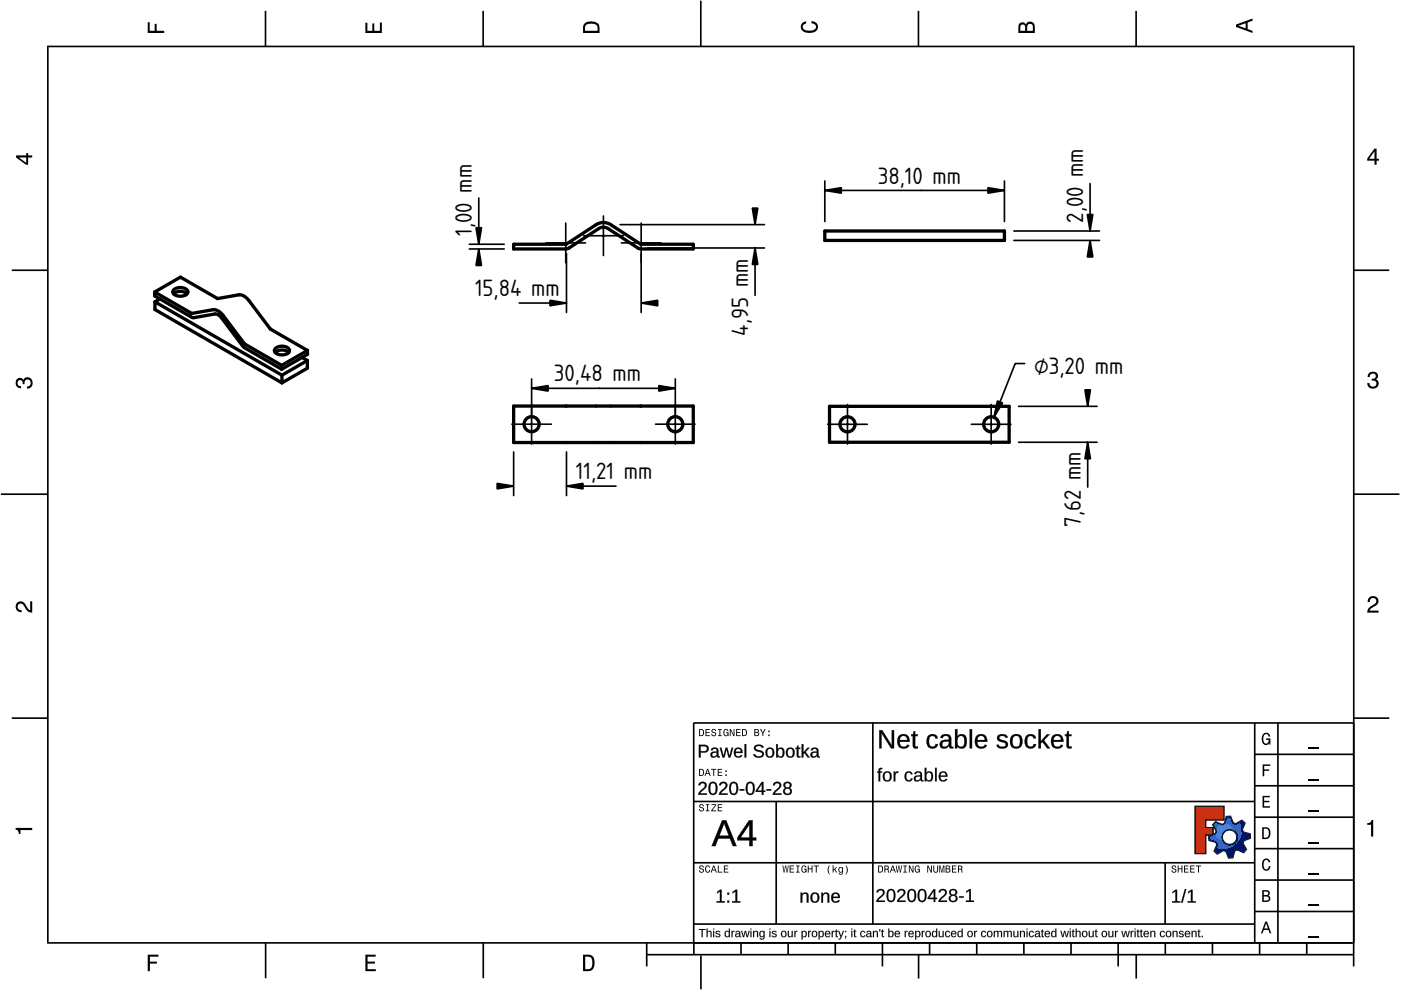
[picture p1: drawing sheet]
<svg xmlns="http://www.w3.org/2000/svg" width="297mm" height="210mm" viewBox="0 0 297 210" stroke-linecap="round" stroke-linejoin="round" font-family="sans-serif">
<defs><g id="words">
<g font-size="4.7">
<text x="186.1" y="38.9">38,10 mm</text>
<text x="229.7" y="47.2" transform="rotate(-90 229.7 47.2)">2,00 mm</text>
<text x="100.1" y="50" transform="rotate(-90 100.1 50)">1,00 mm</text>
<text x="100.7" y="62.8">15,84 mm</text>
<text x="158.6" y="71.2" transform="rotate(-90 158.6 71.2)">4,95 mm</text>
<text x="117.4" y="80.9">30,48 mm</text>
<text x="219.2" y="79.3">⌀3,20 mm</text>
<text x="122.1" y="101.6">11,21 mm</text>
<text x="229.2" y="111.6" transform="rotate(-90 229.2 111.6)">7,62 mm</text>
</g>
</g></defs>
<g fill="none" stroke="#000" stroke-width=".35">
<path d="M10.1 9.7v190.1M10.1 9.9h277M56.3 2.3v7.5M102.4 2.3v7.5M148.6 .1v9.8M194.7 2.3v7.5M240.9 2.3v7.5M287 9.7v195.2M2.5 57.3h7.5M287.1 57.3h7.4M.2 104.8h10M287 104.8h9.7"/>
<path d="M2.5 152.3h7.5M147 153.3h140.1M147.1 153.3v49.1M185.1 153.2v42.8M266 159.9h21M266 153.3v46.7M270.9 153.3v46.7M287.1 152.3h7.4M147 169.9h119M164.6 169.9v26M266 179.9h21M266 173.3h21"/>
<path d="M266 166.6h21M10 199.9h277.1M56.3 199.9v7.5M102.5 199.9v7.5M137.1 199.9v5M147 195.9h119M147 182.9h119M157.1 199.9v2.5M167.1 199.9v2.5M177.1 199.9v2.5M187.1 199.9v5M197.1 199.9v2.5"/>
<path d="M207.1 199.9v2.5M217.1 199.9v2.5M227.1 199.9v2.5M237.1 199.9v5M247 182.9v13M247.1 199.9v2.5M257.1 199.9v2.5M266 193.3h21M266 186.6h21M267.1 199.9v2.5M277.1 199.9v2.5M137.1 202.4h150"/>
<path d="M148.6 202.6v7.2M194.8 202.4v5.1M240.9 202.4v5.1"/>
</g>
<g fill="#000">
<path d="M31.3 4.7h.4v1.8h1.1v-1.4h.4v1.4h1.6v.5h-3.5z" fill-rule="evenodd"/>
<path d="M77.5 4.8h.4v1.7h1v-1.5h.5v1.5h1.1v-1.7h.5v2.2h-3.5z" fill-rule="evenodd"/>
<path d="M124.1 4.9a2.19 2.19 0 0 0-.5 2.1h3.5v-1.2a1.42 1.42 0 0 0-1.7-1.3zM124.3 5.2a2.14 2.14 0 0 1 2.3 .3l.1 1h-2.7l.1-1z" fill-rule="evenodd"/>
<path d="M170.1 4.9l.8-.4v.5a.7 .7 0 0 0-.7 .5 .7 .7 0 0 0 .3 .8 1.69 1.69 0 0 0 2.5-.6 .9 .9 0 0 0-.9-.8v-.5a1.24 1.24 0 0 1 1.3 1.1 1.24 1.24 0 0 1-1 1.4 2.22 2.22 0 0 1-2.5-.7l-.1-.5z" fill-rule="evenodd"/>
<path d="M216.1 5l-.2 .8v1.2h3.5v-1.3a.98 .98 0 0 0-.7-1.1 .98 .98 0 0 0-1.2 .6 .84 .84 0 0 0-1.4-.2zM216.4 5.3a.54 .54 0 0 1 .7-.1 .54 .54 0 0 1 .3 .6v.7h-1.1zM217.9 5.2a.62 .62 0 0 1 .7-.1 .62 .62 0 0 1 .4 .6v.8h-1.2z" fill-rule="evenodd"/>
<path d="M262.1 5.2v.5l3.5 1.3v-.5l-1.1-.3v-1.4l1.1-.4v-.5zM262.6 5.5l1.5-.6v1.1z" fill-rule="evenodd"/>
<path d="M3.4 32.9v.5l2.1 1.5h.5v-1.5h.8v-.5h-.8v-.5h-.4v.5zM4 33.4h1.6v1.1z" fill-rule="evenodd"/>
<path d="M291.4 31.5l-1.5 2.1v.5h1.5v.8h.5v-.8h.5v-.4h-.5v-2.2zM291.4 32.1v1.6h-1.1z" fill-rule="evenodd"/>
<path d="M3.6 80.4a.86 .86 0 0 1 1.4 .1 1.06 1.06 0 0 1 1.2-.5 1.06 1.06 0 0 1 .7 1.2 1.1 1.1 0 0 1-1.2 1.2v-.4a.71 .71 0 0 0 .8-1 .71 .71 0 0 0-1.3-.1v.6h-.4a.61 .61 0 0 0-.3-.8 .61 .61 0 0 0-.8 .2 .61 .61 0 0 0 .2 .8l.6 .2v.4a1.15 1.15 0 0 1-1.2-.6 1.15 1.15 0 0 1 .3-1.3z" fill-rule="evenodd"/>
<path d="M290.3 79.1a1.08 1.08 0 0 1 1.3-.2 1.08 1.08 0 0 1 .5 1.3l-.4 .2a1.06 1.06 0 0 1 .6 1.3 1.06 1.06 0 0 1-1.2 .7 1.1 1.1 0 0 1-1.2-1.2h.4a.71 .71 0 0 0 1 .8 .71 .71 0 0 0 .1-1.3h-.6v-.4a.61 .61 0 0 0 .8-.3 .61 .61 0 0 0-.2-.8 .61 .61 0 0 0-.8 .2l-.2 .5h-.4z" fill-rule="evenodd"/>
<path d="M3.6 127.8a1.22 1.22 0 0 1 2 .7l.4 .6 .4 .3v-1.9h.4v2.4a1.8 1.8 0 0 1-1.7-1.4 .71 .71 0 0 0-.9-.5 .71 .71 0 0 0-.5 .8 .71 .71 0 0 0 .9 .6v.4a1.18 1.18 0 0 1-1.2-.6 1.18 1.18 0 0 1 .2-1.4z" fill-rule="evenodd"/>
<path d="M290.3 126.7a1.18 1.18 0 0 1 1.9 .3 1.18 1.18 0 0 1-1 1.7l-.5 .3-.3 .5h1.9v.4h-2.4a1.8 1.8 0 0 1 1.4-1.7 .71 .71 0 0 0 .5-.9 .71 .71 0 0 0-.9-.5 .71 .71 0 0 0-.5 .8h-.4z" fill-rule="evenodd"/>
<path d="M148.2 154.6v1.5h.5a.77 .77 0 0 0 .6-.8 .77 .77 0 0 0-.6-.7zM148.4 154.8a.58 .58 0 0 1 .7 .5 .58 .58 0 0 1-.7 .6zM149.6 154.6v1.5h.9v-.2h-.7v-.5h.6v-.2h-.6v-.4h.7v-.2zM151 154.7a.53 .53 0 0 0 0 .6 .53 .53 0 0 0 .6 .2 .32 .32 0 0 1-.3 .5 .32 .32 0 0 1-.3-.4h-.2a.5 .5 0 0 0 .7 .5 .5 .5 0 0 0 .1-.8l-.4-.1a.28 .28 0 0 1-.1-.4 .28 .28 0 0 1 .4-.1 .28 .28 0 0 1 .1 .3h.2a.51 .51 0 0 0-.3-.4 .51 .51 0 0 0-.5 .1zM152.3 154.6v.2h.2v1.1h-.2v.2h.7v-.2h-.3v-1.1h.3v-.2zM153.5 154.7a.81 .81 0 0 0 .5 1.4l.3-.2 .2 .2v-.8h-.6v.1h.4l-.2 .5a.6 .6 0 0 1-.5-.6 .6 .6 0 0 1 .4-.6l.2 .3h.2l-.1-.3a.53 .53 0 0 0-.8 0zM154.7 154.6v1.5h.2v-1.3l.6 1.3h.2v-1.5h-.2v1.2l-.5-1.2zM156.1 154.6v1.5h.9v-.2h-.7v-.5h.6v-.2h-.6v-.4h.7v-.2zM157.3 154.6v1.5h.5a.77 .77 0 0 0 .6-.8 .77 .77 0 0 0-.6-.7zM157.5 154.8a.58 .58 0 0 1 .7 .5 .58 .58 0 0 1-.7 .6zM159.9 154.6v1.5h.6a.42 .42 0 0 0 .5-.3 .42 .42 0 0 0-.3-.5l.2-.2-.1-.4zM160.1 154.8h.3a.23 .23 0 0 1 .3 .2 .23 .23 0 0 1-.3 .2h-.3zM160.1 155.4h.4a.26 .26 0 0 1 .3 .2 .26 .26 0 0 1-.3 .3h-.4zM161.1 154.6l.5 .9v.6h.2v-.6l.5-.9h-.2l-.4 .7-.3-.7zM162.9 155.8v.3h.3v-.3zM162.9 154.9v.3h.3v-.3z" fill-rule="evenodd"/>
<path d="M267.8 155.7a.85 .85 0 0 1 .9-.3 .85 .85 0 0 1 .6 .8h-.3l-.1-.3a.49 .49 0 0 0-.4-.3 .49 .49 0 0 0-.5 .3 1.2 1.2 0 0 0 .4 1.8 .66 .66 0 0 0 .6-.8h-.6v-.3h.9v1.3h-.1l-.1-.3-.3 .3a.85 .85 0 0 1-1.2-.7v-1.1z" fill-rule="evenodd"/>
<path d="M3.3 175.5h3.5v.5h-2.5v.8h-.3a.77 .77 0 0 0-.7-.9z" fill-rule="evenodd"/>
<path d="M148.4 170.6a.53 .53 0 0 0 0 .6 .53 .53 0 0 0 .6 .2 .32 .32 0 0 1-.3 .5 .32 .32 0 0 1-.3-.4h-.2a.5 .5 0 0 0 .7 .6 .5 .5 0 0 0 .1-.9l-.4-.1a.28 .28 0 0 1-.1-.4 .28 .28 0 0 1 .4-.1 .28 .28 0 0 1 .1 .4h.2a.51 .51 0 0 0-.3-.5 .51 .51 0 0 0-.5 .1zM149.7 170.5v.2h.2v1.1h-.2v.2h.7v-.2h-.3v-1.1h.3v-.2zM150.8 170.5v.2h.8l-.8 1.3h1.1v-.2h-.9l.9-1.3zM152.2 170.5v1.5h.9v-.2h-.7v-.5h.6v-.2h-.6v-.4h.7v-.2z" fill-rule="evenodd"/>
<path d="M148.2 163v1.5h.5a.77 .77 0 0 0 .6-.7 .77 .77 0 0 0-.6-.8zM148.4 163.2a.57 .57 0 0 1 .7 .6 .57 .57 0 0 1-.7 .5zM149.9 163l-.5 1.5h.2l.1-.4h.6l.2 .4h.2l-.6-1.5zM150 163.2l.3 .7h-.5zM150.8 163v.2h.4v1.3h.2v-1.3h.5v-.2zM152.2 163v1.5h.9v-.2h-.7v-.5h.6v-.2h-.6v-.4h.7v-.2zM153.8 164.2v.3h.3v-.3zM153.8 163.4v.3h.3v-.3z" fill-rule="evenodd"/>
<path d="M253.4 171h6.1v2.8h-3.9v1.7h1.6v1.5h-1.6v4h-2.2z" fill-rule="evenodd"/>
<path d="M257.7 174.3l-.5 .6 .7 1.3-.2 .6-1.4 .5v.9l1.5 .4 .3 .5-.7 1.4 .7 .5 1.3-.7 .6 .2 .5 1.4 .9-.1 .3-1.4 .6-.3 1.4 .6 .5-.6-.7-1.3 .2-.6 1.4-.5-.1-.9-1.4-.4-.3-.5 .6-1.4-.6-.6-1.3 .8-.6-.2-.5-1.4h-.9l-.4 1.5-.5 .2zM259.1 177.5a1.6 1.6 0 0 1 3.2 0 1.6 1.6 0 0 1-3.2 0z" fill-rule="evenodd"/>
<path d="M267.7 168.7h1.5v.3h-1.2v.8h1.1v.3h-1.1v.8h1.3v.3h-1.6z" fill-rule="evenodd"/>
<path d="M267.7 162.1h1.6v.3h-1.3v.7h1.1v.3h-1.1v1.2h-.3z" fill-rule="evenodd"/>
<path d="M267.6 175.4v2.5h.8a1.37 1.37 0 0 0 .7-2.2 1.56 1.56 0 0 0-1.5-.3zM267.9 175.7a.98 .98 0 0 1 1.2 .7 .98 .98 0 0 1-.7 1.2h-.5z" fill-rule="evenodd"/>
<path d="M289.9 174.5a.77 .77 0 0 0 .9-.6h.4v3.5h-.5v-2.5h-.8z" fill-rule="evenodd"/>
<path d="M148.4 183.6a.53 .53 0 0 0 0 .6 .53 .53 0 0 0 .6 .2 .32 .32 0 0 1-.3 .5 .32 .32 0 0 1-.3-.4h-.2a.5 .5 0 0 0 .7 .6 .5 .5 0 0 0 .1-.9l-.4-.1a.28 .28 0 0 1-.1-.4 .28 .28 0 0 1 .4-.1 .28 .28 0 0 1 .1 .4h.2a.51 .51 0 0 0-.3-.5 .51 .51 0 0 0-.5 .1zM149.6 183.7l-.1 .2a.67 .67 0 0 0 .1 .9 .67 .67 0 0 0 .8 .1l.2-.4h-.2l-.2 .3a.6 .6 0 0 1-.5-.5 .6 .6 0 0 1 .4-.6l.3 .3h.2l-.2-.4a.5 .5 0 0 0-.8 .1zM151.2 183.5l-.5 1.5h.2l.1-.4h.6l.2 .4h.2l-.6-1.5zM151.3 183.7l.3 .7h-.5zM152.2 183.5v1.5h1v-.2h-.8v-1.3zM153.5 183.5v1.5h.9v-.2h-.7v-.5h.6v-.2h-.6v-.4h.7v-.2z" fill-rule="evenodd"/>
<path d="M165.9 183.5l.3 1.5h.1l.3-1.3 .2 1.3h.2l.2-1.5h-.1l-.2 1.3-.2-1.3h-.2l-.2 1.3-.2-1.3zM167.4 183.5v1.5h1v-.2h-.8v-.5h.7v-.2h-.7v-.4h.7v-.2zM168.8 183.5v.2h.3v1.1h-.3v.2h.7v-.2h-.2v-1.1h.2v-.2zM170.1 183.7a.82 .82 0 0 0 .5 1.3l.3-.2 .1 .2v-.8h-.5v.2h.3l-.2 .4a.6 .6 0 0 1-.5-.5 .6 .6 0 0 1 .5-.6l.2 .3h.2l-.2-.4a.53 .53 0 0 0-.7 .1zM171.3 183.5v1.5h.2v-.7h.6v.7h.2v-1.5h-.2v.6h-.6v-.6zM172.5 183.5v.2h.5v1.3h.2v-1.3h.4v-.2zM175.8 183.5a1.35 1.35 0 0 0 .2 1.9 1.84 1.84 0 0 1 0-1.9zM176.5 183.5v1.5h.2v-.4l.2-.2 .4 .6h.2l-.4-.7 .4-.5h-.2l-.6 .6v-.9zM177.9 184a.59 .59 0 0 0-.2 .7 .59 .59 0 0 0 .7 .3l.1-.2a.31 .31 0 0 1-.1 .5 .31 .31 0 0 1-.4-.2h-.2a.47 .47 0 0 0 .5 .4 .47 .47 0 0 0 .4-.5v-1.2h-.2v.2l-.3-.2zM178 184.1l.1-.1a.42 .42 0 0 1 .4 .4 .42 .42 0 0 1-.4 .5l-.1-.3zM179.3 183.5a1.85 1.85 0 0 1 0 1.9 1.22 1.22 0 0 0 0-1.9z" fill-rule="evenodd"/>
<path d="M186.2 183.5v1.5h.5a.77 .77 0 0 0 .6-.7 .77 .77 0 0 0-.6-.8zM186.4 183.7a.58 .58 0 0 1 .6 .6 .58 .58 0 0 1-.6 .5zM187.5 183.5v1.5h.2v-.6a.45 .45 0 0 1 .5 .1 .45 .45 0 0 1 .1 .5h.2l-.2-.7a.42 .42 0 0 0 .1-.5 .42 .42 0 0 0-.4-.3zM187.7 183.7h.2a.26 .26 0 0 1 .4 .3 .26 .26 0 0 1-.4 .2h-.2zM189.2 183.5l-.6 1.5h.2l.2-.4h.6l.1 .4h.2l-.5-1.5zM189.3 183.7l.2 .7h-.4zM189.9 183.5l.3 1.5h.2l.2-1.3 .2 1.3h.2l.3-1.5h-.2l-.2 1.3-.2-1.3h-.2l-.2 1.3-.2-1.3zM191.5 183.5v.2h.3v1.1h-.3v.2h.8v-.2h-.3v-1.1h.3v-.2zM192.7 183.5v1.5h.2v-1.2l.5 1.2h.3v-1.5h-.2v1.2l-.6-1.2zM194.1 183.7a.81 .81 0 0 0 .5 1.3l.3-.2 .1 .2v-.8h-.5v.2h.3l-.2 .4a.6 .6 0 0 1-.5-.5 .6 .6 0 0 1 .5-.6l.2 .3h.2l-.2-.4a.53 .53 0 0 0-.7 .1zM196.6 183.5v1.5h.2v-1.2l.6 1.2h.2v-1.5h-.2v1.2l-.6-1.2zM197.9 183.5v.9a.52 .52 0 0 0 .5 .6 .52 .52 0 0 0 .5-.6v-.9h-.2v.9a.33 .33 0 0 1-.3 .5 .33 .33 0 0 1-.3-.5v-.9zM199.2 183.5v1.5h.1v-1.4l.3 1.4h.2l.3-1.4v1.4h.1v-1.5h-.2l-.3 1.3-.3-1.3zM200.5 183.5v1.5h.6a.42 .42 0 0 0 .4-.3 .42 .42 0 0 0-.2-.5l.2-.2-.1-.4zM200.7 183.7h.3a.23 .23 0 0 1 .3 .2 .23 .23 0 0 1-.3 .2h-.3zM200.7 184.3h.3a.26 .26 0 0 1 .3 .3 .26 .26 0 0 1-.3 .2h-.3zM201.8 183.5v1.5h1v-.2h-.8v-.5h.7v-.2h-.7v-.4h.8v-.2zM203.1 183.5v1.5h.2v-.6a.45 .45 0 0 1 .5 .1 .45 .45 0 0 1 .1 .5h.2l-.2-.7a.42 .42 0 0 0 .1-.5 .42 .42 0 0 0-.4-.3zM203.3 183.7h.3a.26 .26 0 0 1 .3 .3 .26 .26 0 0 1-.4 .2h-.2z" fill-rule="evenodd"/>
<path d="M248.5 183.6a.53 .53 0 0 0 0 .6 .53 .53 0 0 0 .6 .2 .32 .32 0 0 1-.2 .5 .32 .32 0 0 1-.3-.4h-.2a.5 .5 0 0 0 .6 .6 .5 .5 0 0 0 .2-.9l-.4-.1a.28 .28 0 0 1-.1-.4 .28 .28 0 0 1 .3-.1 .28 .28 0 0 1 .2 .4h.2a.51 .51 0 0 0-.3-.5 .51 .51 0 0 0-.6 .1zM249.7 183.5v1.5h.2v-.7h.6v.7h.2v-1.5h-.2v.6h-.6v-.6zM251 183.5v1.5h1v-.2h-.8v-.5h.7v-.2h-.7v-.4h.8v-.2zM252.3 183.5v1.5h1v-.2h-.8v-.5h.7v-.2h-.7v-.4h.8v-.2zM253.5 183.5v.2h.5v1.3h.2v-1.3h.5v-.2z" fill-rule="evenodd"/>
<path d="M268.3 195.4l-1 2.5h.4l.2-.7h1l.3 .7h.3l-.9-2.5zM268.4 195.8l.4 1.1h-.7z" fill-rule="evenodd"/>
<path d="M267.6 188.7v2.5h1a.7 .7 0 0 0 .7-.5 .7 .7 0 0 0-.4-.8 .61 .61 0 0 0 .3-.8 .61 .61 0 0 0-.7-.4zM267.9 189h.6a.38 .38 0 0 1 .4 .4 .38 .38 0 0 1-.5 .4h-.5zM267.9 190.1h.6a.44 .44 0 0 1 .5 .4 .44 .44 0 0 1-.5 .4h-.6z" fill-rule="evenodd"/>
<path d="M267.8 182.3a.85 .85 0 0 1 .9-.3 .85 .85 0 0 1 .6 .8h-.3l-.1-.2a.47 .47 0 0 0-.4-.3 .47 .47 0 0 0-.4 .3 1.21 1.21 0 0 0 .4 1.7 .64 .64 0 0 0 .5-.7h.4a.89 .89 0 0 1-.8 1 .89 .89 0 0 1-1-.7v-1.1z" fill-rule="evenodd"/>
<path d="M31.3 202.4h2.3v.4h-1.8v1.1h1.5v.4h-1.5v1.6h-.5z" fill-rule="evenodd"/>
<path d="M77.5 202.4h2.1v.4h-1.7v1.1h1.6v.4h-1.6v1.2h1.8v.4h-2.2z" fill-rule="evenodd"/>
<path d="M123.6 202.4v3.5h1.2a1.42 1.42 0 0 0 1.3-1.7 1.38 1.38 0 0 0-1.3-1.8zM124.1 202.8l1 .1a1.89 1.89 0 0 1 0 2.5l-1 .1z" fill-rule="evenodd"/>
</g>
<path d="M277.3 158.6h2.2M277.3 178.6h2.2M277.3 172h2.2M277.3 165.3h2.2M277.3 198.6h2.2M277.3 192h2.2M277.3 185.3h2.2" fill="none" stroke="#000" stroke-width=".25"/>
<g fill="#000">
<path d="M148.2 157.9a2.34 2.34 0 0 1 1.8 .2 .83 .83 0 0 1 .2 1 .83 .83 0 0 1-.9 .5h-.8v1h-.3zM148.5 158.2v1.1h.8a.53 .53 0 0 0 .6-.6 .53 .53 0 0 0-.6-.5zM151 158.6a.82 .82 0 0 1 .8-.1 .82 .82 0 0 1 .5 .7v1l.3 .2v.2h-.4l-.2-.4a.7 .7 0 0 1-.9 .5 .7 .7 0 0 1-.5-.9 .7 .7 0 0 1 .9-.4l.5-.1a.47 .47 0 0 0-.3-.5 .47 .47 0 0 0-.6 .3h-.4zM151.1 159.7a.43 .43 0 0 0 0 .7 .43 .43 0 0 0 .7-.2l.2-.6zM152.6 158.5h.4l.4 1.8 .5-1.8h.3l.5 1.8 .4-1.8h.3l-.5 2.1h-.4l-.5-1.8-.4 1.8h-.4zM155.8 158.8a.94 .94 0 0 1 1.2-.2 .94 .94 0 0 1 .4 1h-1.4a.6 .6 0 0 0 .3 .8 .6 .6 0 0 0 .8-.3l.3 .1a.98 .98 0 0 1-1.3 .3 .98 .98 0 0 1-.5-1.3zM156.1 158.9l-.1 .5h1.1a.55 .55 0 0 0-.3-.6 .55 .55 0 0 0-.7 .1zM157.9 157.8h.3v2.8h-.3zM160 158.2a1.22 1.22 0 0 1 1.9 .3l-.4 .1a.71 .71 0 0 0-.7-.4 .71 .71 0 0 0-.6 .5l.8 .4a.82 .82 0 0 1 1 .8 .82 .82 0 0 1-1.1 .7 .98 .98 0 0 1-1.2-.6l.4-.1a.85 .85 0 0 0 .7 .5 .85 .85 0 0 0 .8-.5 1.92 1.92 0 0 0-1.4-.7l-.3-.5zM162.6 158.7a.99 .99 0 0 1 1.3 0 .99 .99 0 0 1 .2 1.2 .97 .97 0 0 1-1.3 .7 .97 .97 0 0 1-.5-1.4zM162.9 158.8a.94 .94 0 0 0 .3 1.6 .87 .87 0 0 0 .6-.8 .87 .87 0 0 0-.6-.8zM164.6 157.8h.3v1.1a.79 .79 0 0 1 1-.3 .79 .79 0 0 1 .4 1 .83 .83 0 0 1-1 1l-.4-.3v.3h-.3zM165.2 158.9a.93 .93 0 0 0 .3 1.5 .91 .91 0 0 0 0-1.6zM167 158.7a.99 .99 0 0 1 1.2 0 .99 .99 0 0 1 .2 1.2 .97 .97 0 0 1-1.3 .7 .97 .97 0 0 1-.4-1.4zM167.2 158.8a.94 .94 0 0 0 .3 1.6 .87 .87 0 0 0 .6-.8 .87 .87 0 0 0-.5-.8zM169 158.1h.3v.4h.4v.3h-.4v1.3l.1 .2h.3v.3h-.4l-.3-.2-.1-1.6h-.2v-.3h.2zM170 157.8h.3v1.7l.9-1h.4l-.8 .9 .9 1.2h-.4l-.7-.9-.3 .2v.7h-.3zM172.2 158.6a.82 .82 0 0 1 .8-.1 .82 .82 0 0 1 .5 .7v1l.3 .2v.2h-.4l-.2-.4a.7 .7 0 0 1-.9 .5 .7 .7 0 0 1-.5-.9 .7 .7 0 0 1 .9-.4l.5-.1a.47 .47 0 0 0-.3-.5 .47 .47 0 0 0-.6 .3h-.4zM172.3 159.7a.43 .43 0 0 0 .1 .7 .43 .43 0 0 0 .6-.2l.2-.6z"/>
<path d="M148.2 157.9a2.37 2.37 0 0 1 1.8 .2 .86 .86 0 0 1 .2 1 .86 .86 0 0 1-.9 .5h-.8l.1 1h-.4zM148.2 157.9v2.7h.3v-1.1a1.51 1.51 0 0 0 1.6-.3 .79 .79 0 0 0 0-.9 .79 .79 0 0 0-.8-.3zM148.5 158.2v1.1l1.1-.1a.51 .51 0 0 0 0-.9zM148.5 158.2h.8a.56 .56 0 0 1 .6 .5 .56 .56 0 0 1-.6 .6h-.8zM151 158.6a.84 .84 0 0 1 .8-.1 .84 .84 0 0 1 .6 .7v1l.3 .1v.3a.44 .44 0 0 1-.7-.4 .72 .72 0 0 1-.9 .5 .72 .72 0 0 1-.5-.9 .72 .72 0 0 1 .9-.5h.4a.45 .45 0 0 0-.3-.5 .45 .45 0 0 0-.5 .3h-.4zM151 158.7l-.3 .4h.3a.49 .49 0 0 1 .7-.4 .49 .49 0 0 1 .3 .7h-.5a.67 .67 0 0 0-.8 .5 .67 .67 0 0 0 .5 .8 .67 .67 0 0 0 .8-.5l.2 .4h.4v-.2h-.2l-.1-.2v-1a.79 .79 0 0 0-.5-.7 .79 .79 0 0 0-.8 .2zM151.1 159.7a.4 .4 0 0 0 .1 .7 .4 .4 0 0 0 .6-.2l.2-.6zM151.1 159.7l.9-.1a.61 .61 0 0 1-.3 .7 .61 .61 0 0 1-.7-.1zM152.6 158.5h.4l.4 1.8 .4-1.8h.4l.5 1.8 .4-1.8h.4l-.6 2.1h-.5l-.4-1.8-.4 1.8h-.4zM152.6 158.5l.6 2.1h.4l.5-1.8 .4 1.8h.4l.5-2.1h-.3l-.5 1.8-.4-1.8h-.3l-.5 1.8-.4-1.8zM155.8 158.8a.95 .95 0 0 1 1.2-.2 .95 .95 0 0 1 .4 1.1l-1.4-.1a.59 .59 0 0 0 .4 .7 .59 .59 0 0 0 .7-.3l.3 .1a1.01 1.01 0 0 1-1.3 .5 1.01 1.01 0 0 1-.5-1.4zM155.9 158.8a1.05 1.05 0 0 0-.2 1.4 1.05 1.05 0 0 0 1.4 .3l.3-.3-.3-.1a.62 .62 0 0 1-.8 .3 .62 .62 0 0 1-.3-.8h1.4a.91 .91 0 0 0-.4-1 .91 .91 0 0 0-1.1 .2zM156.1 158.9l-.1 .5h1.1l-.4-.6zM156.1 158.9a.57 .57 0 0 1 .7-.1 .57 .57 0 0 1 .3 .6h-1.2zM157.8 157.8h.4v2.8h-.4zM157.9 157.8v2.8h.3v-2.8zM159.9 158.2a1.24 1.24 0 0 1 2 .3l-.3 .1a.7 .7 0 0 0-.7-.4 .7 .7 0 0 0-.7 .5l.3 .2a1.87 1.87 0 0 1 1.5 .8 1.03 1.03 0 0 1-1.6 .9 .75 .75 0 0 1-.7-.7h.4a.85 .85 0 0 0 1.5 0 .71 .71 0 0 0-.8-.5 .82 .82 0 0 1-.9-1.2zM160 158.2a.87 .87 0 0 0 1 1.2 .54 .54 0 0 1 .6 .6 .54 .54 0 0 1-.7 .4l-.6-.1-.2-.4-.4 .1a1.31 1.31 0 0 0 2.2 .1 .85 .85 0 0 0-1-1h.1a.51 .51 0 0 1-.8-.4 .51 .51 0 0 1 .7-.6l.4 .1 .2 .4 .4-.1a1.18 1.18 0 0 0-1.9-.3zM162.6 158.7a1.01 1.01 0 0 1 1.3 0 1.01 1.01 0 0 1 .2 1.2 .99 .99 0 0 1-1.3 .7 .99 .99 0 0 1-.5-1.4zM162.6 158.8a1.06 1.06 0 0 0-.2 1.2 1.06 1.06 0 0 0 1.1 .6 1.05 1.05 0 0 0 .6-1.3 1.05 1.05 0 0 0-1.3-.7zM162.9 158.9a.92 .92 0 0 0 .3 1.5 .84 .84 0 0 0 .6-.8 .84 .84 0 0 0-.6-.8zM162.9 158.8a.62 .62 0 0 1 .7 .1 .62 .62 0 0 1 .2 .7 .63 .63 0 0 1-.6 .8 .63 .63 0 0 1-.6-.8zM164.5 157.8h.4v1.1a.72 .72 0 0 1 .7-.4 .72 .72 0 0 1 .7 .5v.2a.95 .95 0 0 1-.1 1.1 .95 .95 0 0 1-1 .3l-.3-.3v.3h-.4zM164.6 157.8v2.8h.3v-.3a.71 .71 0 0 0 .8 .3 .71 .71 0 0 0 .5-.6l.1-.4a.78 .78 0 0 0-.4-1 .78 .78 0 0 0-1 .3v-1.1zM165.2 158.9a.9 .9 0 0 0 .3 1.5 .89 .89 0 0 0 0-1.6zM165.1 158.8a.58 .58 0 0 1 .7 .1 .58 .58 0 0 1 .2 .7 .6 .6 0 0 1-.6 .8 .6 .6 0 0 1-.5-.8zM167 158.7a1.01 1.01 0 0 1 1.2 0 1.01 1.01 0 0 1 .3 1.2 .99 .99 0 0 1-1.4 .7 .99 .99 0 0 1-.5-1.4zM166.9 158.8a1.06 1.06 0 0 0-.2 1.2 1.06 1.06 0 0 0 1.1 .6 1.05 1.05 0 0 0 .6-1.3 1.05 1.05 0 0 0-1.2-.7zM167.3 158.9a.92 .92 0 0 0 .2 1.5 .84 .84 0 0 0 .6-.8 .84 .84 0 0 0-.5-.8zM167.2 158.8a.62 .62 0 0 1 .8 .1 .62 .62 0 0 1 .1 .7 .63 .63 0 0 1-.5 .8 .63 .63 0 0 1-.6-.8zM169 158.1h.3v.4h.4v.3h-.4v1.4l.4 .1v.3h-.6l-.1-.2-.1-1.6h-.2v-.3h.2zM169 158.1v.5l-.3-.1v.3h.3v1.6l.1 .2h.6v-.3l-.3 .1-.2-.3v-1.3h.5v-.3l-.5 .1 .1-.5zM170 157.8h.4l-.1 1.7 .9-1h.5l-.9 .9 .9 1.2h-.4l-.7-.9-.3 .2 .1 .7h-.4zM170 157.8v2.8h.3v-.7l.3-.3 .7 1h.3l-.8-1.2 .8-.9h-.4l-.9 1.1v-1.8zM172.2 158.6a.84 .84 0 0 1 .8-.1 .84 .84 0 0 1 .6 .7v1l.3 .1v.3a.44 .44 0 0 1-.7-.4 .72 .72 0 0 1-.9 .5 .72 .72 0 0 1-.5-.9 .72 .72 0 0 1 .9-.5h.5a.45 .45 0 0 0-.4-.5 .45 .45 0 0 0-.5 .3h-.4zM172.2 158.7l-.3 .4h.3a.49 .49 0 0 1 .7-.4 .49 .49 0 0 1 .3 .7h-.5a.67 .67 0 0 0-.8 .5 .67 .67 0 0 0 .5 .8 .67 .67 0 0 0 .8-.5l.2 .4h.4v-.2h-.2l-.1-.2v-1a.79 .79 0 0 0-.5-.7 .79 .79 0 0 0-.8 .2zM172.3 159.7a.4 .4 0 0 0 .1 .7 .4 .4 0 0 0 .6-.2l.2-.6zM172.3 159.7l.9-.1a.61 .61 0 0 1-.3 .7 .61 .61 0 0 1-.7-.1z"/>
<path d="M186.4 154.8h.7l2 3.3v-3.3h.5v3.9h-.7l-2-3.3v3.3h-.5zM186.4 154.8v3.9h.5l-.1-3.4 2.1 3.4h.7v-3.9h-.5v3.3l-2.1-3.3zM190.6 156a1.35 1.35 0 0 1 1.6-.2 1.35 1.35 0 0 1 .7 1.5h-2.1a.85 .85 0 0 0 .5 1 .85 .85 0 0 0 1.1-.4l.4 .1a1.42 1.42 0 0 1-1.8 .6 1.42 1.42 0 0 1-.8-1.8zM190.6 156.1a1.54 1.54 0 0 0-.2 1.8 1.54 1.54 0 0 0 1.6 .7l.8-.6-.4-.1a.76 .76 0 0 1-1.1 .4l-.5-.4-.1-.6h2.1a1.32 1.32 0 0 0-.6-1.5 1.32 1.32 0 0 0-1.6 .3zM191 156.3l-.2 .6h1.5a.77 .77 0 0 0-.4-.8 .77 .77 0 0 0-.9 .2zM191 156.2a.81 .81 0 0 1 .9-.1 .81 .81 0 0 1 .5 .8h-1.7zM193.7 155h.4l-.1 .7h.6v.4h-.6l.1 1.8 .1 .4 .5-.1v.4a.79 .79 0 0 1-1.2-.6v-1.9h-.3v-.4h.4zM193.7 155l-.1 .7h-.4v.4l.4-.1v2a.66 .66 0 0 0 .3 .7 .66 .66 0 0 0 .7-.1v-.3h-.4l-.2-.4v-1.9l.6 .1v-.4h-.6v-.7zM196.8 156a1.23 1.23 0 0 1 2.1 .6h-.6a.67 .67 0 0 0-.7-.5 .67 .67 0 0 0-.6 .7v.4a.79 .79 0 0 0 .2 .9 .79 .79 0 0 0 .9 .1l.2-.5 .6 .1a1.07 1.07 0 0 1-1.5 .9 1.7 1.7 0 0 1-.6-2.7zM196.8 156.1a1.58 1.58 0 0 0 .9 2.6l.6-.1 .4-.3 .2-.5-.5-.1a.71 .71 0 0 1-.9 .7 .71 .71 0 0 1-.5-.9l-.1-.3a.79 .79 0 0 1 .4-1.1 .79 .79 0 0 1 1 .3v.2l.5-.1a1.18 1.18 0 0 0-2-.4zM199.7 155.8a1.2 1.2 0 0 1 1.3-.2 1.2 1.2 0 0 1 .7 1v1.5l.1 .2h.3v.3a.61 .61 0 0 1-.6 .1 .61 .61 0 0 1-.3-.6 1.02 1.02 0 0 1-1.3 .7 1.02 1.02 0 0 1-.7-1.3 1.02 1.02 0 0 1 1.3-.7l.7 .1a.66 .66 0 0 0-.5-.8 .66 .66 0 0 0-.8 .4h-.6zM199.8 155.9l-.4 .5 .5 .1a.62 .62 0 0 1 .4-.5 .62 .62 0 0 1 .6 .1l.2 .2 .1 .6h-.7a.96 .96 0 0 0-1.2 .5 .96 .96 0 0 0 .5 1.3 .96 .96 0 0 0 1.2-.4l.2-.2a.57 .57 0 0 0 .3 .5 .57 .57 0 0 0 .6 0v-.3l-.3 .1-.1-.3-.1-1.5a1.14 1.14 0 0 0-.7-.9 1.14 1.14 0 0 0-1.1 .2zM200 157.4a.59 .59 0 0 0 .1 .9 .59 .59 0 0 0 .8-.3l.3-.8zM199.9 157.3l1.3-.1a.88 .88 0 0 1-.4 1 .88 .88 0 0 1-1-.1l-.1-.5zM202.5 154.6h.5v1.6a1.03 1.03 0 0 1 1.7-.2 2.17 2.17 0 0 1-.4 2.7 .97 .97 0 0 1-1.3-.5v.5h-.6zM202.5 154.6v4.1h.4l.1-.5a1.03 1.03 0 0 0 1.1 .5 1.03 1.03 0 0 0 .8-1l.1-.5a1.12 1.12 0 0 0-.6-1.4 1.12 1.12 0 0 0-1.5 .4l.1-1.6zM203.3 156.2a1.55 1.55 0 0 0 .2 2.1h.5a1.56 1.56 0 0 0 0-2.2zM203.3 156.1a.83 .83 0 0 1 1 .1 .83 .83 0 0 1 .2 1 .82 .82 0 0 1-.3 1 .82 .82 0 0 1-1.1-.1l-.1-1.3zM205.6 154.6h.5v4.1h-.5zM205.6 154.6v4.1h.5v-4.1zM207 156a1.35 1.35 0 0 1 1.7-.2 1.35 1.35 0 0 1 .6 1.5h-2.1a.85 .85 0 0 0 .6 1 .85 .85 0 0 0 1-.4l.5 .1a1.42 1.42 0 0 1-1.9 .6 1.42 1.42 0 0 1-.7-1.8zM207.1 156.1a1.54 1.54 0 0 0-.3 1.8 1.54 1.54 0 0 0 1.7 .7l.7-.6-.4-.1a.76 .76 0 0 1-1 .4l-.5-.4-.1-.6h2.1a1.32 1.32 0 0 0-.7-1.5 1.32 1.32 0 0 0-1.5 .3zM207.5 156.3l-.3 .6h1.6a.77 .77 0 0 0-.4-.8 .77 .77 0 0 0-.9 .2zM207.4 156.2a.81 .81 0 0 1 1-.1 .81 .81 0 0 1 .4 .8h-1.6zM211.7 155.8a1.29 1.29 0 0 1 2 .6l-.5 .1a.75 .75 0 0 0-1.3-.1 1.56 1.56 0 0 0 1.3 .7 .9 .9 0 0 1 .5 1.2 .9 .9 0 0 1-1.2 .4 .98 .98 0 0 1-1.2-.8h.4a.85 .85 0 0 0 1.5 0l-.1-.3-.7-.3a.86 .86 0 0 1-.9-.5 .86 .86 0 0 1 .2-1zM211.7 155.9a.82 .82 0 0 0-.2 .9 .82 .82 0 0 0 .9 .5 .64 .64 0 0 1 .6 .2 .64 .64 0 0 1 .2 .7 .99 .99 0 0 1-1.5-.3l-.4 .1a1.39 1.39 0 0 0 2.3 .1 .92 .92 0 0 0-.9-1.1v-.1a.52 .52 0 0 1-.7-.2 .52 .52 0 0 1 .1-.7h.6l.3 .1 .2 .3h.5a1.28 1.28 0 0 0-2-.5zM214.6 155.9a1.42 1.42 0 0 1 1.7 0 1.42 1.42 0 0 1 .5 1.6 1.35 1.35 0 0 1-1.5 1.2 1.35 1.35 0 0 1-1.2-1.5l.1-.6zM214.6 155.9a1.58 1.58 0 0 0-.5 1.7 1.58 1.58 0 0 0 1.4 1.1 1.35 1.35 0 0 0 1.2-1.9 1.26 1.26 0 0 0-.7-1.1 1.26 1.26 0 0 0-1.4 .2zM215 156.2a1.56 1.56 0 0 0 .2 2.1h.2a.86 .86 0 0 0 .8-1.1 .83 .83 0 0 0-.2-1 .83 .83 0 0 0-1 0zM215 156.1a.88 .88 0 0 1 1 .1 .88 .88 0 0 1 .3 1 .89 .89 0 0 1-.8 1.2 .89 .89 0 0 1-.9-1.2l.1-.7zM217.6 156a1.23 1.23 0 0 1 2.1 .6h-.6a.67 .67 0 0 0-.7-.5 .67 .67 0 0 0-.6 .7v.4a.79 .79 0 0 0 .2 .9 .79 .79 0 0 0 .9 .1l.2-.5 .6 .1a1.07 1.07 0 0 1-1.5 .9 1.7 1.7 0 0 1-.6-2.7zM217.6 156.1a1.58 1.58 0 0 0 .9 2.6l.6-.1 .4-.3 .2-.5-.5-.1a.71 .71 0 0 1-.8 .7 .71 .71 0 0 1-.6-.9l-.1-.3a.79 .79 0 0 1 .4-1.1 .79 .79 0 0 1 1 .3v.2l.5-.1a1.18 1.18 0 0 0-2-.4zM220.2 154.6h.5v2.5l1.3-1.4h.6l-1.3 1.3 1.4 1.7h-.7l-1-1.4-.3 .3v1.1h-.5zM220.2 154.6v4.1h.5l-.1-1.1 .4-.3 1 1.4h.6l-1.3-1.7 1.2-1.3h-.5l-1.4 1.5 .1-2.6zM223.2 156a1.35 1.35 0 0 1 1.6-.2 1.35 1.35 0 0 1 .7 1.5h-2.1a.85 .85 0 0 0 .5 1 .85 .85 0 0 0 1.1-.4l.4 .1a1.42 1.42 0 0 1-1.8 .6 1.42 1.42 0 0 1-.8-1.8zM223.2 156.1a1.54 1.54 0 0 0-.2 1.8 1.54 1.54 0 0 0 1.6 .7l.8-.6-.5-.1a.76 .76 0 0 1-1 .4l-.5-.4-.1-.6h2.1a1.32 1.32 0 0 0-.6-1.5 1.32 1.32 0 0 0-1.6 .3zM223.6 156.3l-.2 .6h1.5a.77 .77 0 0 0-.4-.8 .77 .77 0 0 0-.9 .2zM223.6 156.2a.81 .81 0 0 1 .9-.1 .81 .81 0 0 1 .5 .8h-1.7zM226.3 155h.4l-.1 .7h.6v.4h-.6l.1 1.8 .1 .4 .4-.1v.4a.79 .79 0 0 1-1.1-.6v-1.9h-.3v-.4h.4zM226.3 155l-.1 .7h-.4v.4l.4-.1v2a.66 .66 0 0 0 .3 .7 .66 .66 0 0 0 .7-.1v-.3h-.4l-.2-.4v-1.9l.6 .1v-.4h-.6v-.7z"/>
<path d="M186.4 154.8h.6l2.1 3.3v-3.3h.5v3.9h-.7l-2-3.3v3.3h-.5zM190.6 156a1.34 1.34 0 0 1 1.6-.2 1.34 1.34 0 0 1 .7 1.5h-2.1a.86 .86 0 0 0 .5 1 .86 .86 0 0 0 1.1-.4l.4 .1a1.4 1.4 0 0 1-1.8 .6 1.4 1.4 0 0 1-.7-1.8zM191 156.3l-.2 .6h1.6a.8 .8 0 0 0-.5-.8 .8 .8 0 0 0-.9 .2zM193.7 155h.3v.7h.6v.4h-.6v2l.2 .2h.4v.3l-.3 .1a.6 .6 0 0 1-.8-.7v-1.9h-.3v-.4h.4zM196.8 156a1.2 1.2 0 0 1 2 .5l-.5 .1a.69 .69 0 0 0-.7-.6 .69 .69 0 0 0-.6 .8v.4a.79 .79 0 0 0 .2 1 .79 .79 0 0 0 1-.1l.2-.4 .5 .1a1.24 1.24 0 0 1-1.5 .9 1.24 1.24 0 0 1-.9-1.5zM199.7 155.9a1.17 1.17 0 0 1 1.3-.3 1.17 1.17 0 0 1 .7 1v1.5l.1 .2h.3v.3a.59 .59 0 0 1-.6 .1 .59 .59 0 0 1-.3-.6 1 1 0 0 1-1.2 .6 1 1 0 0 1-.7-1.1l.4-.6 1.5-.1a.67 .67 0 0 0-.5-.9 .67 .67 0 0 0-.8 .5l-.5-.1zM200 157.4a.62 .62 0 0 0 .1 .9 .62 .62 0 0 0 .9-.3l.2-.8zM202.5 154.6h.5v1.6a1.13 1.13 0 0 1 1.4-.4 1.13 1.13 0 0 1 .6 1.4 1.15 1.15 0 0 1-.5 1.3 1.15 1.15 0 0 1-1.4-.1l-.1-.2-.1 .5h-.4zM203.3 156.2a1.57 1.57 0 0 0 .2 2.1h.5a1.58 1.58 0 0 0 0-2.2zM205.6 154.6h.5v4.1h-.5zM207 156a1.34 1.34 0 0 1 1.7-.2 1.34 1.34 0 0 1 .6 1.5h-2.1a.86 .86 0 0 0 .5 1 .86 .86 0 0 0 1.1-.4l.4 .1a1.4 1.4 0 0 1-1.8 .6 1.4 1.4 0 0 1-.7-1.8zM207.4 156.3l-.2 .6h1.6a.8 .8 0 0 0-.4-.8 .8 .8 0 0 0-1 .2zM211.7 155.9a1.34 1.34 0 0 1 2 .5h-.5a.76 .76 0 0 0-1.3 0 1.56 1.56 0 0 0 1.3 .7 .87 .87 0 0 1 .4 1.2 .87 .87 0 0 1-1.1 .4l-.6-.1-.4-.2-.2-.4 .4-.1a.86 .86 0 0 0 1.5 0 1.99 1.99 0 0 0-1.4-.8l-.4-.6zM214.6 155.9a1.4 1.4 0 0 1 1.7 0 1.4 1.4 0 0 1 .5 1.6 1.32 1.32 0 0 1-1.5 1.2 1.32 1.32 0 0 1-1.2-1.5l.3-1zM215 156.1a1.58 1.58 0 0 0 .2 2.2h.2a.89 .89 0 0 0 .9-1.1 .86 .86 0 0 0-.3-1 .86 .86 0 0 0-1-.1zM217.6 156a1.2 1.2 0 0 1 2 .5l-.5 .1a.69 .69 0 0 0-.7-.6 .69 .69 0 0 0-.6 .8v.4a.79 .79 0 0 0 .2 1 .79 .79 0 0 0 1-.1l.2-.4 .5 .1a1.24 1.24 0 0 1-1.5 .9 1.24 1.24 0 0 1-.9-1.5zM220.2 154.6h.5v2.5l1.3-1.4h.5l-1.2 1.3 1.3 1.7h-.6l-1-1.4-.3 .3v1.1h-.5zM223.2 156a1.34 1.34 0 0 1 1.6-.2 1.34 1.34 0 0 1 .7 1.5h-2.1a.86 .86 0 0 0 .5 1 .86 .86 0 0 0 1-.4l.5 .1a1.4 1.4 0 0 1-1.8 .6 1.4 1.4 0 0 1-.7-1.8zM223.6 156.3l-.2 .6h1.6a.8 .8 0 0 0-.5-.8 .8 .8 0 0 0-.9 .2zM226.3 155h.3v.7h.6v.4h-.6v2l.2 .2h.4v.3l-.3 .1a.6 .6 0 0 1-.8-.7v-1.9h-.3v-.4h.4z"/>
<path d="M148.3 165.9a.91 .91 0 0 1 1.5 .2 .91 .91 0 0 1-.6 1.3l-.8 .8h1.5v.3h-1.9l.2-.5 .5-.6a.78 .78 0 0 0 .5-1.3l-.6 .1-.1 .3h-.5zM148.4 166l-.3 .5h.3a.54 .54 0 0 1 .8-.4 .54 .54 0 0 1 .1 .9l-1 .9-.2 .6h1.8v-.3l-1.5 .1 .4-.6a1.23 1.23 0 0 0 .8-1.7l-.6-.2zM150.6 165.9a1.04 1.04 0 0 1 1.2 .1 1.04 1.04 0 0 1 .3 1.2 1.02 1.02 0 0 1-.4 1.2 1.02 1.02 0 0 1-1.3-.2 2.25 2.25 0 0 1 .2-2.3zM150.6 165.9a1.86 1.86 0 0 0 .3 2.6 1.04 1.04 0 0 0 1.2-1.3 1.01 1.01 0 0 0-.3-1.1 1.01 1.01 0 0 0-1.2-.2zM150.8 166.2a1.83 1.83 0 0 0 .2 2h.3a1.66 1.66 0 0 0 0-2.1zM150.8 166.1l.6-.1a1.68 1.68 0 0 1 0 2.3h-.4a1.72 1.72 0 0 1-.2-2.2zM152.7 165.9a.91 .91 0 0 1 1.4 .2 .91 .91 0 0 1-.5 1.3l-.8 .8h1.5v.3h-1.9l.2-.5 .5-.6a.78 .78 0 0 0 .5-1.3l-.6 .1-.1 .3h-.5zM152.8 166l-.3 .5h.3a.54 .54 0 0 1 .8-.4 .54 .54 0 0 1 .1 .9l-1 .9-.2 .6h1.8v-.3l-1.5 .1 .4-.6a1.23 1.23 0 0 0 .8-1.7l-.6-.2zM155 165.9a1.04 1.04 0 0 1 1.2 .1 1.04 1.04 0 0 1 .3 1.2 1.02 1.02 0 0 1-.4 1.2 1.02 1.02 0 0 1-1.3-.2 2.25 2.25 0 0 1 .2-2.3zM155 165.9a1.86 1.86 0 0 0 .3 2.6 1.04 1.04 0 0 0 1.2-1.3 1.01 1.01 0 0 0-.3-1.1 1.01 1.01 0 0 0-1.2-.2zM155.2 166.2a1.83 1.83 0 0 0 .2 2h.3a1.66 1.66 0 0 0 0-2.1zM155.2 166.1l.6-.1a1.68 1.68 0 0 1-.1 2.3h-.3a1.72 1.72 0 0 1-.2-2.2zM156.8 167.3h1v.4h-1zM156.8 167.3v.3h1v-.3zM158.5 165.9a1.04 1.04 0 0 1 1.2 .1 1.04 1.04 0 0 1 .3 1.2 1.02 1.02 0 0 1-.4 1.2 1.02 1.02 0 0 1-1.3-.2 2.25 2.25 0 0 1 .2-2.3zM158.5 165.9a1.86 1.86 0 0 0 .3 2.6 1.04 1.04 0 0 0 1.2-1.3 1.01 1.01 0 0 0-.3-1.1 1.01 1.01 0 0 0-1.2-.2zM158.7 166.2a1.83 1.83 0 0 0 .2 2h.3a1.66 1.66 0 0 0 0-2.1zM158.7 166.1l.6-.1a1.68 1.68 0 0 1 0 2.3h-.4a1.72 1.72 0 0 1-.2-2.2zM161.5 165.8h.4v1.8h.4v.3h-.4v.6h-.4v-.6h-1.3v-.3zM161.5 165.8l-1.2 1.8v.3h1.3l-.1 .6h.4l-.1-.6h.4v-.3l-.4 .1 .1-1.9zM161.5 166.2l-.9 1.4h.9zM161.5 166.2l.1 1.5h-1.1zM162.5 167.3h1v.4h-1zM162.5 167.3v.3h1v-.3zM164.1 165.9a.91 .91 0 0 1 1.5 .2 .91 .91 0 0 1-.5 1.3l-.8 .8h1.4v.3h-1.9l.2-.5 .5-.6a.78 .78 0 0 0 .5-1.3l-.6 .1-.1 .3h-.4zM164.2 166l-.3 .5h.3a.54 .54 0 0 1 .8-.4 .54 .54 0 0 1 .1 .9l-1 .9-.2 .6h1.8v-.3l-1.5 .1 .4-.6a1.23 1.23 0 0 0 .8-1.7l-.6-.2zM166.3 165.9a.85 .85 0 0 1 1.1-.1 .85 .85 0 0 1 .3 1.1l-.4 .2a.72 .72 0 0 1 .7 .6 .72 .72 0 0 1-.5 .8 .9 .9 0 0 1-1.2-.1 .9 .9 0 0 1-.1-1.1l.4-.2a.65 .65 0 0 1-.5-.5 .65 .65 0 0 1 .2-.7zM166.4 166a.69 .69 0 0 0 .2 1.1 .77 .77 0 0 0-.5 1.1 .77 .77 0 0 0 1.1 .3 .74 .74 0 0 0 .7-.7 .74 .74 0 0 0-.6-.7 .7 .7 0 0 0 .4-1 .7 .7 0 0 0-1-.3zM166.5 166.5a.48 .48 0 0 0 .9 0 .48 .48 0 0 0-.9 0zM166.4 166.5a.55 .55 0 0 1 1.1 0 .55 .55 0 0 1-1.1 0zM166.5 167.7a.52 .52 0 0 0 1 0 .52 .52 0 0 0-1 0zM166.4 167.8a.6 .6 0 0 1 1.2 0 .6 .6 0 0 1-1.2 0z"/>
<path d="M148.4 166a.88 .88 0 0 1 1.3 .1 .88 .88 0 0 1-.5 1.3l-.8 .8h1.5v.3h-1.8a3.7 3.7 0 0 1 1.3-1.7 .52 .52 0 0 0-.3-.8 .52 .52 0 0 0-.7 .5h-.3zM150.6 165.9a1.02 1.02 0 0 1 1.2 .1 1.02 1.02 0 0 1 .3 1.2 1.04 1.04 0 0 1-.3 1.1 1.04 1.04 0 0 1-1.2 .1 2.07 2.07 0 0 1 0-2.5zM150.8 166.2a1.84 1.84 0 0 0 .2 2h.3a1.67 1.67 0 0 0 .1-2.1zM152.7 166a.88 .88 0 0 1 1.4 .1 .88 .88 0 0 1-.5 1.3l-.8 .8h1.5v.3h-1.8a3.7 3.7 0 0 1 1.3-1.7 .52 .52 0 0 0-.3-.8 .52 .52 0 0 0-.7 .5h-.3zM155 165.9a1.02 1.02 0 0 1 1.2 .1 1.02 1.02 0 0 1 .3 1.2 1.04 1.04 0 0 1-.3 1.1 1.04 1.04 0 0 1-1.2 .1 2.07 2.07 0 0 1 0-2.5zM155.2 166.2a1.84 1.84 0 0 0 .2 2h.3a1.67 1.67 0 0 0 0-2.1zM156.8 167.3h1v.3h-1zM158.5 165.9a1.02 1.02 0 0 1 1.2 .1 1.02 1.02 0 0 1 .3 1.2 1.04 1.04 0 0 1-.3 1.1 1.04 1.04 0 0 1-1.2 .1 2.07 2.07 0 0 1 0-2.5zM158.7 166.2a1.84 1.84 0 0 0 .2 2h.3a1.67 1.67 0 0 0 .1-2.1zM161.5 165.8h.4v1.8h.3v.3h-.3v.6h-.4v-.6h-1.2v-.3zM161.5 166.2l-.9 1.4h.9zM162.5 167.3h1v.3h-1zM164.2 166a.88 .88 0 0 1 1.3 .1 .88 .88 0 0 1-.5 1.3l-.7 .8h1.4v.3h-1.8a3.7 3.7 0 0 1 1.3-1.7 .52 .52 0 0 0-.3-.8 .52 .52 0 0 0-.7 .5h-.3zM166.3 166a.83 .83 0 0 1 1.1-.2 .83 .83 0 0 1 .3 1.1l-.4 .2a.8 .8 0 0 1 .5 1.1 .8 .8 0 0 1-1.1 .3 .74 .74 0 0 1-.7-.6 .74 .74 0 0 1 .6-.8l-.5-.4v-.4zM166.5 166.5a.5 .5 0 0 0 1 0 .5 .5 0 0 0-1 0zM166.4 167.8a.56 .56 0 0 0 1.1 0 .56 .56 0 0 0-1.1 0z"/>
<path d="M153.1 173.9h.9l2.2 5.5h-.8l-.6-1.6h-2.5l-.6 1.6h-.9zM153.1 173.9l-2.2 5.5h.8l.6-1.7h2.5l.6 1.7h.7l-2.1-5.5zM153.5 174.5l-1 2.7h2zM153.5 174.4l1.1 2.9h-2.1zM158.8 173.9h.8v3.7h.8v.6l-.8-.1v1.3h-.7v-1.3l-2.6 .1v-.6zM158.8 173.9l-2.5 3.7v.5h2.6v1.3h.7l-.1-1.3h.8v-.5h-.8l.1-3.7zM158.9 174.7l-1.9 2.9h1.9zM158.9 174.7v2.9h-2z"/>
<path d="M153.1 173.9h.9l2.1 5.5h-.7l-.6-1.6h-2.5l-.6 1.6h-.8zM153.5 174.5l-1 2.7h2zM158.8 173.9h.8v3.7h.7v.5h-.7v1.3h-.7v-1.3h-2.6v-.5zM158.9 174.7l-1.9 2.9h1.9z"/>
<path d="M186.4 162.9l.6-.1v.3l-.4 .1v.4h.4v.2h-.4v1.9h-.3v-1.9h-.3v-.2h.3zM187.5 163.7a1 1 0 0 1 1.3 0 1 1 0 0 1 .2 1.3 .98 .98 0 0 1-1.3 .6 .98 .98 0 0 1-.5-1.4zM187.8 163.9a.96 .96 0 0 0 .3 1.5 .88 .88 0 0 0 .6-.8 .88 .88 0 0 0-.6-.8zM189.5 163.6h.3v.4l.2-.4h.5v.3h-.4l-.2 .3-.1 1.5h-.3zM192 163.8a.85 .85 0 0 1 1.5 .4h-.4a.53 .53 0 0 0-.7-.3 .53 .53 0 0 0-.3 .7 .54 .54 0 0 0 .3 .8 .54 .54 0 0 0 .7-.4h.4a.88 .88 0 0 1-1.1 .7 .88 .88 0 0 1-.6-1.1zM194.1 163.7a.83 .83 0 0 1 .9-.2 .83 .83 0 0 1 .5 .7v1.1l.3 .1v.3h-.4l-.3-.4a.7 .7 0 0 1-.8 .4 .7 .7 0 0 1-.5-.8 .7 .7 0 0 1 .9-.5h.4a.47 .47 0 0 0-.3-.6 .47 .47 0 0 0-.6 .3h-.3zM194.3 164.8a.43 .43 0 0 0 0 .6 .43 .43 0 0 0 .6-.1l.2-.7zM196.1 162.8h.3v1.1a.8 .8 0 0 1 1-.3 .8 .8 0 0 1 .4 1 .85 .85 0 0 1-1 1.1l-.4-.4v.4h-.4zM196.6 163.9a.94 .94 0 0 0 .4 1.5 .93 .93 0 0 0 0-1.6zM198.3 162.8h.3v2.9h-.3zM199.3 163.8a.95 .95 0 0 1 1.1-.2 .95 .95 0 0 1 .5 1.1h-1.5a.61 .61 0 0 0 .4 .7 .61 .61 0 0 0 .7-.3l.3 .1a1 1 0 0 1-1.3 .4 1 1 0 0 1-.4-1.3zM199.6 164l-.2 .4h1.1a.56 .56 0 0 0-.3-.6 .56 .56 0 0 0-.6 .2z"/>
<path d="M186.4 162.9l.6-.1v.3l-.4 .1v.4h.4v.3l-.4-.1v1.9h-.4l.1-1.9-.3 .1v-.3h.3zM186.4 162.9l-.1 .7h-.3v.2h.3v1.9h.3v-1.9h.4v-.2h-.4a.33 .33 0 0 1 0-.4 .33 .33 0 0 1 .4-.1v-.3zM187.5 163.7a1.02 1.02 0 0 1 1.3 0 1.02 1.02 0 0 1 .2 1.3 1 1 0 0 1-1.3 .7 1 1 0 0 1-.5-1.5zM187.5 163.7a1.08 1.08 0 0 0-.3 1.4 1.08 1.08 0 0 0 1.4 .5 1.09 1.09 0 0 0 .4-1.3 1.09 1.09 0 0 0-1.2-.7zM187.8 163.9a.94 .94 0 0 0 .3 1.5 .87 .87 0 0 0 .6-.8 .87 .87 0 0 0-.6-.8zM187.8 163.9a.62 .62 0 0 1 .7 0 .62 .62 0 0 1 .2 .7 .63 .63 0 0 1-.6 .9 .63 .63 0 0 1-.6-.9zM189.4 163.6h.4v.4a.47 .47 0 0 1 .7-.4v.3a.5 .5 0 0 0-.6 .1 .5 .5 0 0 0-.1 .6v1.1h-.3zM189.5 163.6v2.1h.3v-1.1a.52 .52 0 0 1 .1-.6 .52 .52 0 0 1 .6-.1v-.3a.5 .5 0 0 0-.7 .4v-.4zM192 163.8a.86 .86 0 0 1 .9-.3 .86 .86 0 0 1 .6 .7h-.4a.52 .52 0 0 0-.7-.3 .52 .52 0 0 0-.2 .7 .53 .53 0 0 0 .2 .8 .53 .53 0 0 0 .7-.4h.4a.76 .76 0 0 1-1.1 .7 1.26 1.26 0 0 1-.4-1.9zM192 163.8a1.06 1.06 0 0 0-.1 1.3 1.06 1.06 0 0 0 1.2 .5l.4-.5-.4-.1a.48 .48 0 0 1-.4 .5 .48 .48 0 0 1-.5-.4 .79 .79 0 0 1-.1-.9 .79 .79 0 0 1 .8-.4l.2 .4h.4a.84 .84 0 0 0-1.5-.4zM194.1 163.7a.85 .85 0 0 1 .9-.2 .85 .85 0 0 1 .5 .7v1.1l.3 .1v.3a.45 .45 0 0 1-.7-.4 .72 .72 0 0 1-.9 .4 .72 .72 0 0 1-.4-.9 .72 .72 0 0 1 .9-.4h.4a.46 .46 0 0 0-.3-.6 .46 .46 0 0 0-.6 .4l-.4-.1zM194.1 163.7l-.2 .4h.3a.49 .49 0 0 1 .6-.3 .49 .49 0 0 1 .3 .6h-.4a.69 .69 0 0 0-.9 .5 .69 .69 0 0 0 .5 .9 .69 .69 0 0 0 .9-.6l.2 .4 .4 .1v-.3h-.2l-.1-.1v-1.1a.81 .81 0 0 0-.5-.7 .81 .81 0 0 0-.9 .2zM194.3 164.8a.41 .41 0 0 0 0 .6 .41 .41 0 0 0 .6-.2l.2-.6zM194.3 164.7l.8-.1a.61 .61 0 0 1-.2 .7 .61 .61 0 0 1-.8-.1zM196 162.8h.4v1.1a.81 .81 0 0 1 1-.3 .81 .81 0 0 1 .4 1 .87 .87 0 0 1-1 1.1l-.4-.4v.4h-.4zM196.1 162.8l-.1 2.9h.4v-.4a.73 .73 0 0 0 .8 .4 .73 .73 0 0 0 .6-.6v-.5a.79 .79 0 0 0-.4-1 .79 .79 0 0 0-1 .3v-1.1zM196.7 163.9a.92 .92 0 0 0 .3 1.5 .89 .89 0 0 0 .5-.8 .89 .89 0 0 0-.5-.8zM196.6 163.9a.58 .58 0 0 1 .7 0 .58 .58 0 0 1 .2 .7 .6 .6 0 0 1-.6 .9 .6 .6 0 0 1-.5-.9zM198.2 162.8h.4v2.9h-.4zM198.3 162.8v2.9h.3v-2.9zM199.3 163.8a.96 .96 0 0 1 1.1-.2 .96 .96 0 0 1 .5 1.1h-1.5a.6 .6 0 0 0 .4 .7 .6 .6 0 0 0 .7-.3l.4 .1a1.02 1.02 0 0 1-1.4 .4 1.02 1.02 0 0 1-.5-1.3zM199.3 163.8a1.08 1.08 0 0 0-.1 1.4 1.08 1.08 0 0 0 1.3 .4l.3-.4-.3-.1a.62 .62 0 0 1-.7 .3 .62 .62 0 0 1-.4-.7h1.5a.93 .93 0 0 0-.5-1.1 .93 .93 0 0 0-1.1 .2zM199.6 164l-.2 .4h1.1a.54 .54 0 0 0-.3-.5 .54 .54 0 0 0-.6 .1zM199.5 164a.57 .57 0 0 1 .7-.2 .57 .57 0 0 1 .3 .6h-1.1z"/>
<path d="M148.2 197h1.4v.2h-.6v1.5h-.2v-1.5h-.6zM149.8 196.9h.2v.7a.45 .45 0 0 1 .5-.2 .45 .45 0 0 1 .4 .4v.9h-.3v-.8a.32 .32 0 0 0-.3-.4 .32 .32 0 0 0-.3 .4v.8h-.2zM151.2 196.9h.2v.2h-.2zM151.2 197.4h.2v1.3h-.2zM151.8 197.4h.6l.3 .3h-.2a.28 .28 0 0 0-.3-.2 .28 .28 0 0 0-.2 .3l.5 .2a.36 .36 0 0 1 .2 .4 .36 .36 0 0 1-.3 .3l-.6-.1-.1-.2 .1-.1a.32 .32 0 0 0 .4 .3 .32 .32 0 0 0 .3-.4l-.2-.1a.44 .44 0 0 1-.5-.1 .44 .44 0 0 1 0-.6zM153.8 197.5l.3-.1 .4 .2v-.7h.2l.1 1.8h-.3v-.2a.5 .5 0 0 1-.6 .2 .5 .5 0 0 1-.3-.7zM153.9 197.6v.7l.1 .2a.49 .49 0 0 0 .5-.5 .49 .49 0 0 0-.5-.5zM155.1 197.4h.2v.2l.1-.2h.3v.2h-.2l-.2 .2v.9h-.2zM156 197.5l.4-.1a.42 .42 0 0 1 .5 .4v.6l.2 .3h-.2l-.2-.3a.45 .45 0 0 1-.5 .4 .45 .45 0 0 1-.3-.6 .45 .45 0 0 1 .5-.3h.3a.3 .3 0 0 0-.2-.4 .3 .3 0 0 0-.4 .2h-.2zM156.1 198.3a.32 .32 0 0 0 .6 0 .32 .32 0 0 0-.6 0zM157.1 197.4h.3l.2 1.1 .3-1.1h.3l.2 1.1 .3-1.1h.2l-.3 1.3h-.3l-.3-1.1-.2 1.1h-.3zM159.1 196.9h.2v.2h-.2zM159.1 197.4h.2v1.3h-.2zM159.7 197.4h.2v.2a.45 .45 0 0 1 .5-.2 .45 .45 0 0 1 .3 .4v.9h-.2v-.8a.32 .32 0 0 0-.4-.4 .32 .32 0 0 0-.2 .4v.8h-.2zM161.1 197.5l.4-.1 .4 .2v-.2h.2v1.3a.56 .56 0 0 1-.4 .5 .56 .56 0 0 1-.7-.3l.6 .1a.41 .41 0 0 0 .3-.6 .54 .54 0 0 1-.8 .2 .54 .54 0 0 1-.1-.8zM161.3 197.6l-.1 .7a.38 .38 0 0 0 .6 .2 .38 .38 0 0 0 .1-.6l-.3-.4zM163.1 196.9h.3v.2h-.3zM163.1 197.4h.3v1.3h-.3zM163.8 197.4h.5l.4 .3h-.2a.28 .28 0 0 0-.4-.2 .28 .28 0 0 0-.2 .3l.6 .2a.36 .36 0 0 1 .2 .4 .36 .36 0 0 1-.3 .3l-.6-.1-.2-.2 .2-.1a.32 .32 0 0 0 .4 .3 .32 .32 0 0 0 .2-.4l-.2-.1a.44 .44 0 0 1-.4-.1 .44 .44 0 0 1 0-.6zM165.7 197.5a.64 .64 0 0 1 .9 .1 .64 .64 0 0 1-.1 .9 .64 .64 0 0 1-.9-.1zM165.9 197.6l-.1 .7 .2 .2a.49 .49 0 0 0 .5-.5 .49 .49 0 0 0-.5-.5zM167 197.4h.2v.8a.32 .32 0 0 0 .4 .4 .32 .32 0 0 0 .3-.5v-.7h.2v1.3h-.2v-.2a.44 .44 0 0 1-.5 .2 .44 .44 0 0 1-.4-.4zM168.4 197.4h.2v.2l.2-.2h.2v.2h-.2l-.1 .2-.1 .9h-.2zM169.9 197.4h.2l.1 .2a.5 .5 0 0 1 .6-.2 .5 .5 0 0 1 .3 .6 .53 .53 0 0 1-.7 .7l-.2-.2v.7h-.3zM170.3 197.6a.49 .49 0 0 0-.2 .6 .49 .49 0 0 0 .7 .2v-.8zM171.3 197.4h.2l.1 .2 .1-.2h.3v.2h-.3l-.1 .2v.9h-.3zM172.2 197.5a.64 .64 0 0 1 1 .1 .64 .64 0 0 1-.1 .9 .64 .64 0 0 1-.9-.1zM172.4 197.6v.7l.1 .2a.49 .49 0 0 0 .6-.5 .49 .49 0 0 0-.6-.5zM173.5 197.4h.3v.2a.5 .5 0 0 1 .6-.2 .5 .5 0 0 1 .3 .6 .53 .53 0 0 1-.7 .7l-.2-.2v.7h-.2zM173.9 197.6a.49 .49 0 0 0-.1 .6 .49 .49 0 0 0 .6 .2v-.8zM175 197.5a.6 .6 0 0 1 .8-.1 .6 .6 0 0 1 .3 .7h-1a.38 .38 0 0 0 .3 .4 .38 .38 0 0 0 .4-.1h.2a.67 .67 0 0 1-1 .1 .67 .67 0 0 1 0-1zM175.2 197.6l-.1 .3h.7l-.2-.4zM176.3 197.4h.2l.1 .2 .1-.2h.3v.2h-.3l-.1 .2v.9h-.3zM177.3 197.1h.1v.3h.3v.1h-.3v.9l.3 .3-.5-.1v-1.1h-.2v-.1h.2zM177.7 197.4h.2l.4 1.1 .4-1.1h.2l-.5 1.3a.54 .54 0 0 1-.6 .5v-.2h.2l.2-.3zM179.2 198.4h.2l-.1 .6h-.1l.1-.3zM179.2 197.4h.2v.2h-.2zM180.5 196.9h.2v.2h-.2zM180.5 197.4h.2v1.3h-.2zM181.1 197.1h.2v.3h.2v.1h-.2v.9l.3 .3-.5-.1v-1.1h-.2v-.1h.2zM182.5 197.5l.6-.1 .3 .3-.2 .1-.1-.3a.46 .46 0 0 0-.6 .6 .46 .46 0 0 0 .7 .3l.3-.1a.61 .61 0 0 1-.9 .3 .61 .61 0 0 1-.2-.9zM183.8 197.5l.4-.1a.42 .42 0 0 1 .5 .4v.6l.2 .3h-.3l-.1-.3a.45 .45 0 0 1-.6 .4 .45 .45 0 0 1-.3-.6 .45 .45 0 0 1 .6-.3h.3a.3 .3 0 0 0-.2-.4 .3 .3 0 0 0-.4 .2h-.2zM183.9 198.3a.32 .32 0 0 0 .6 0 .32 .32 0 0 0-.6 0zM185.1 197.4h.2v.2a.45 .45 0 0 1 .5-.2 .45 .45 0 0 1 .3 .4v.9h-.2v-.8a.32 .32 0 0 0-.3-.4 .32 .32 0 0 0-.3 .4v.8h-.2zM186.4 197h.3l-.1 .5h-.1zM187 197.1h.2v.3h.2v.1h-.2v.9l.3 .3-.5-.1v-1.1h-.2v-.1h.2zM188.3 196.9h.3l-.1 .7a.5 .5 0 0 1 .7-.2 .5 .5 0 0 1 .3 .6 .54 .54 0 0 1-.7 .7l-.2-.2-.1 .2h-.2zM188.6 197.6v.7l.1 .2a.49 .49 0 0 0 .5-.5 .49 .49 0 0 0-.5-.4zM189.8 197.5a.6 .6 0 0 1 .7-.1 .6 .6 0 0 1 .3 .7h-.9a.38 .38 0 0 0 .2 .4 .38 .38 0 0 0 .5-.1h.2a.67 .67 0 0 1-1 .1 .67 .67 0 0 1 0-1zM190 197.6l-.1 .3h.7l-.2-.4zM191.8 197.4h.2v.2l.1-.2h.3v.2h-.2l-.1 .2-.1 .9h-.2zM192.7 197.5a.6 .6 0 0 1 .8-.1 .6 .6 0 0 1 .3 .7h-1a.38 .38 0 0 0 .2 .4 .38 .38 0 0 0 .5-.1h.2a.67 .67 0 0 1-1 .1 .67 .67 0 0 1 0-1zM192.9 197.6l-.1 .3h.7l-.2-.4zM194 197.4h.2v.2a.5 .5 0 0 1 .7-.2 .5 .5 0 0 1 .2 .6 .53 .53 0 0 1-.6 .7l-.3-.2v.7h-.2zM194.4 197.6a.49 .49 0 0 0-.2 .6 .49 .49 0 0 0 .6 .2v-.8zM195.4 197.4h.2v.2l.2-.2h.2v.2h-.2l-.1 .2-.1 .9h-.2zM196.3 197.5a.64 .64 0 0 1 .9 .1 .64 .64 0 0 1 0 .9 .64 .64 0 0 1-.9-.1zM196.5 197.6l-.1 .7 .2 .2a.49 .49 0 0 0 .5-.5 .49 .49 0 0 0-.5-.5zM197.7 197.5l.4-.1 .4 .2v-.7h.2v1.8h-.2v-.2a.5 .5 0 0 1-.7 .2 .5 .5 0 0 1-.2-.7zM197.9 197.6l-.1 .7 .2 .2a.49 .49 0 0 0 .5-.5 .49 .49 0 0 0-.5-.5zM199 197.4h.2v.8a.32 .32 0 0 0 .4 .4 .32 .32 0 0 0 .3-.5v-.7h.2v1.3h-.2v-.2a.44 .44 0 0 1-.5 .2 .44 .44 0 0 1-.4-.4zM200.5 197.5l.6-.1 .3 .3-.2 .1-.2-.3a.46 .46 0 0 0-.5 .6 .46 .46 0 0 0 .7 .3l.2-.1a.61 .61 0 0 1-.9 .3 .61 .61 0 0 1-.1-.9zM201.8 197.5a.6 .6 0 0 1 .7-.1 .6 .6 0 0 1 .3 .7h-1a.38 .38 0 0 0 .3 .4 .38 .38 0 0 0 .5-.1h.1a.67 .67 0 0 1-1 .1 .67 .67 0 0 1 .1-1zM201.9 197.6l-.1 .3h.8l-.3-.4zM203.1 197.5l.4-.1 .4 .2v-.7h.2v1.8h-.2v-.2a.5 .5 0 0 1-.7 .2 .5 .5 0 0 1-.2-.7zM203.3 197.6l-.1 .7 .2 .2a.49 .49 0 0 0 .5-.5 .49 .49 0 0 0-.5-.5zM205.2 197.5a.64 .64 0 0 1 .9 .1 .64 .64 0 0 1 0 .9 .64 .64 0 0 1-1-.1zM205.4 197.6l-.1 .7 .2 .2a.49 .49 0 0 0 .5-.5 .49 .49 0 0 0-.5-.5zM206.5 197.4h.2l.1 .2 .1-.2h.3v.2h-.3l-.1 .2v.9h-.3zM208.1 197.5l.6-.1 .4 .3-.3 .1-.1-.3a.46 .46 0 0 0-.5 .6 .46 .46 0 0 0 .6 .3l.3-.1a.61 .61 0 0 1-.9 .3 .61 .61 0 0 1-.1-.9zM209.4 197.5a.64 .64 0 0 1 .9 .1 .64 .64 0 0 1-.1 .9 .64 .64 0 0 1-.9-.1zM209.6 197.6l-.1 .7 .2 .2a.49 .49 0 0 0 .5-.5 .49 .49 0 0 0-.5-.5zM210.7 197.4h.2v.2a.41 .41 0 0 1 .4-.2 .41 .41 0 0 1 .4 .2 .41 .41 0 0 1 .5-.2 .41 .41 0 0 1 .2 .4v.9h-.2v-1l-.2-.2-.3 .3v.9h-.2v-1l-.4-.2-.2 .3v.9h-.2zM212.8 197.4h.2v.2a.41 .41 0 0 1 .4-.2 .41 .41 0 0 1 .3 .2 .41 .41 0 0 1 .5-.2 .41 .41 0 0 1 .3 .4v.9h-.2v-1l-.2-.2-.3 .3v.9h-.3v-1l-.3-.2-.2 .3v.9h-.2zM214.9 197.4h.2v.8a.32 .32 0 0 0 .3 .4 .32 .32 0 0 0 .3-.5v-.7h.2v1.3h-.2v-.2a.44 .44 0 0 1-.5 .2 .44 .44 0 0 1-.3-.4zM216.2 197.4h.3v.2a.45 .45 0 0 1 .5-.2 .45 .45 0 0 1 .3 .4v.9h-.2v-.8a.32 .32 0 0 0-.4-.4 .32 .32 0 0 0-.2 .4v.8h-.2zM217.6 196.9h.3v.2h-.3zM217.6 197.4h.3v1.3h-.3zM218.3 197.5l.6-.1 .3 .3-.2 .1-.2-.3a.46 .46 0 0 0-.5 .6 .46 .46 0 0 0 .7 .3l.2-.1a.61 .61 0 0 1-.9 .3 .61 .61 0 0 1-.1-.9zM219.5 197.5l.5-.1a.42 .42 0 0 1 .5 .4v.6l.2 .3h-.3l-.1-.3a.45 .45 0 0 1-.6 .4 .45 .45 0 0 1-.3-.6 .45 .45 0 0 1 .6-.3h.2a.3 .3 0 0 0-.2-.4 .3 .3 0 0 0-.3 .2h-.3zM219.6 198.3a.35 .35 0 0 0 .7 0 .35 .35 0 0 0-.7 0zM220.9 197.1h.2v.3h.2v.1h-.2v.9l.2 .3-.4-.1v-1.1h-.2v-.1h.2zM221.6 197.5a.6 .6 0 0 1 .7-.1 .6 .6 0 0 1 .3 .7h-.9a.38 .38 0 0 0 .2 .4 .38 .38 0 0 0 .5-.1h.2a.67 .67 0 0 1-1 .1 .67 .67 0 0 1 0-1zM221.8 197.6l-.1 .3h.7l-.2-.4zM223 197.5l.3-.1 .5 .2v-.7h.2v1.8h-.2v-.2a.5 .5 0 0 1-.7 .2 .5 .5 0 0 1-.2-.7zM223.2 197.6l-.1 .7 .2 .2a.49 .49 0 0 0 .5-.5 .49 .49 0 0 0-.5-.5zM224.8 197.4h.2l.3 1.1 .3-1.1h.3l.2 1.1 .3-1.1h.2l-.3 1.3h-.3l-.3-1.1-.2 1.1h-.3zM226.8 196.9h.2v.2h-.2zM226.8 197.4h.2v1.3h-.2zM227.5 197.1h.1v.3h.2v.1h-.2v.9l.3 .3-.5-.1v-1.1h-.2v-.1h.2zM228.1 196.9h.2v.7a.45 .45 0 0 1 .5-.2 .45 .45 0 0 1 .3 .4v.9h-.2v-.8a.32 .32 0 0 0-.3-.4 .32 .32 0 0 0-.3 .4v.8h-.2zM229.5 197.5a.64 .64 0 0 1 .9 .1 .64 .64 0 0 1 0 .9 .64 .64 0 0 1-1-.1zM229.7 197.6l-.1 .7 .2 .2a.49 .49 0 0 0 .5-.5 .49 .49 0 0 0-.5-.5zM230.8 197.4h.2v.8a.32 .32 0 0 0 .4 .4 .32 .32 0 0 0 .3-.5v-.7h.2v1.3h-.2v-.2a.44 .44 0 0 1-.5 .2 .44 .44 0 0 1-.4-.4zM232.3 197.1h.2v.3h.2v.1h-.2v.9l.2 .3-.4-.1-.1-1.1h-.1v-.1h.2zM233.7 197.5a.64 .64 0 0 1 .9 .1 .64 .64 0 0 1-.1 .9 .64 .64 0 0 1-.9-.1zM233.9 197.6l-.1 .7 .2 .2a.49 .49 0 0 0 .5-.5 .49 .49 0 0 0-.5-.5zM235 197.4h.2v.8a.32 .32 0 0 0 .4 .4 .32 .32 0 0 0 .2-.5v-.7h.3v1.3h-.2l-.1-.2a.44 .44 0 0 1-.5 .2 .44 .44 0 0 1-.3-.4zM236.4 197.4h.2v.2l.1-.2h.3v.2h-.2l-.2 .2v.9h-.2zM237.7 197.4h.3l.2 1.1 .3-1.1h.3l.3 1.1 .2-1.1h.3l-.4 1.3h-.3l-.2-1.1-.3 1.1h-.3zM239.7 197.4h.2v.2l.2-.2h.2v.2h-.2l-.1 .2-.1 .9h-.2zM240.6 196.9h.2v.2h-.2zM240.6 197.4h.2v1.3h-.2zM241.2 197.1h.2v.3h.2v.1h-.2v.9l.2 .3-.4-.1-.1-1.1h-.1v-.1h.1zM241.9 197.1h.1v.3h.3v.1h-.3v.9l.3 .3-.4-.1-.1-1.1h-.1v-.1h.1zM242.6 197.5a.6 .6 0 0 1 .7-.1 .6 .6 0 0 1 .3 .7h-.9a.38 .38 0 0 0 .2 .4 .38 .38 0 0 0 .5-.1h.2a.67 .67 0 0 1-1 .1 .67 .67 0 0 1 0-1zM242.8 197.6l-.1 .3h.7l-.2-.4zM243.9 197.4h.2v.2a.45 .45 0 0 1 .5-.2 .45 .45 0 0 1 .3 .4v.9h-.2v-.8a.32 .32 0 0 0-.3-.4 .32 .32 0 0 0-.3 .4v.8h-.2zM246.1 197.5l.6-.1 .3 .3-.2 .1-.2-.3a.46 .46 0 0 0-.5 .6 .46 .46 0 0 0 .6 .3l.3-.1a.61 .61 0 0 1-.9 .3 .61 .61 0 0 1-.1-.9zM247.3 197.5a.64 .64 0 0 1 .9 .1 .64 .64 0 0 1-.1 .9 .64 .64 0 0 1-.9-.1zM247.5 197.6l-.1 .7 .2 .2a.49 .49 0 0 0 .5-.5 .49 .49 0 0 0-.5-.5zM248.6 197.4h.2v.2a.45 .45 0 0 1 .5-.2 .45 .45 0 0 1 .4 .4v.9h-.3v-.8a.32 .32 0 0 0-.3-.4 .32 .32 0 0 0-.3 .4v.8h-.2zM250.1 197.4h.6l.3 .3h-.2a.28 .28 0 0 0-.4-.2 .28 .28 0 0 0-.2 .3l.6 .2a.36 .36 0 0 1 .2 .4 .36 .36 0 0 1-.3 .3l-.6-.1-.2-.2 .2-.1a.32 .32 0 0 0 .4 .3 .32 .32 0 0 0 .2-.4l-.1-.1a.44 .44 0 0 1-.5-.1 .44 .44 0 0 1 0-.6zM251.3 197.5a.6 .6 0 0 1 .8-.1 .6 .6 0 0 1 .3 .7h-1a.38 .38 0 0 0 .3 .4 .38 .38 0 0 0 .4-.1h.2a.67 .67 0 0 1-1 .1 .67 .67 0 0 1 0-1zM251.5 197.6l-.1 .3h.7l-.2-.4zM252.6 197.4h.2l.1 .2a.45 .45 0 0 1 .5-.2 .45 .45 0 0 1 .3 .4v.9h-.2v-.8a.32 .32 0 0 0-.4-.4 .32 .32 0 0 0-.2 .4v.8h-.3zM254.1 197.1h.2v.3h.2v.1h-.2v.9l.2 .3-.4-.1v-1.1h-.2v-.1h.2zM254.8 198.4h.2v.3h-.2z"/>
<path d="M148.2 197h1.4v.2h-.6v1.5h-.3l.1-1.5h-.6zM148.2 197v.2h.6v1.5h.2v-1.5h.6v-.2zM149.8 196.9h.2v.7a.45 .45 0 0 1 .5-.3 .45 .45 0 0 1 .4 .5v.9h-.3v-.8a.3 .3 0 0 0-.3-.4 .3 .3 0 0 0-.3 .4v.8h-.2zM149.8 196.9v1.8h.2v-.8a.33 .33 0 0 1 .3-.4 .33 .33 0 0 1 .4 .4l-.1 .8h.3v-.9a.45 .45 0 0 0-.4-.4 .45 .45 0 0 0-.5 .2v-.7zM151.2 196.9h.2v.2h-.2zM151.2 196.9v.2h.2v-.2zM151.2 197.4h.2v1.3h-.2zM151.2 197.4v1.3h.2v-1.3zM151.8 197.4h.8l.1 .3h-.2a.27 .27 0 0 0-.3-.2 .27 .27 0 0 0-.2 .3l.5 .2a.37 .37 0 0 1 .3 .4 .37 .37 0 0 1-.4 .3l-.6-.1-.2-.2 .3-.1a.31 .31 0 0 0 .3 .2 .31 .31 0 0 0 .3-.3l-.4-.1a.39 .39 0 0 1-.4-.2 .39 .39 0 0 1 .1-.5zM151.8 197.5a.47 .47 0 0 0 .1 .5 .47 .47 0 0 0 .5 .2l.1 .1a.35 .35 0 0 1-.3 .3 .35 .35 0 0 1-.4-.2h-.1a.51 .51 0 0 0 .6 .3 .51 .51 0 0 0 .3-.6l-.5-.2a.19 .19 0 0 1-.2-.2 .19 .19 0 0 1 .2-.2l.6 .2-.3-.3zM153.7 197.5l.4-.2 .4 .3v-.7h.3v1.8h-.3v-.2a.51 .51 0 0 1-.6 .2 .51 .51 0 0 1-.3-.7zM153.8 197.5a.66 .66 0 0 0-.2 .8 .66 .66 0 0 0 .8 .4l.1-.2v.2h.3l-.1-1.8h-.2v.7a.46 .46 0 0 0-.7-.1zM153.9 197.6v.7l.1 .2a.48 .48 0 0 0 .5-.5 .48 .48 0 0 0-.5-.4zM153.9 197.6l.1-.1a.5 .5 0 0 1 .5 .5 .5 .5 0 0 1-.5 .5l-.1-.2zM155.1 197.4h.2v.2l.1-.2h.3v.2h-.2l-.2 .2v.9h-.2zM155.1 197.4v1.3h.2v-.9l.2-.2h.2v-.2h-.3l-.1 .3v-.3zM156 197.5l.4-.2a.44 .44 0 0 1 .6 .5v.6l.2 .3h-.3l-.2-.3a.46 .46 0 0 1-.5 .4 .46 .46 0 0 1-.4-.6 .46 .46 0 0 1 .6-.3h.3a.29 .29 0 0 0-.2-.4 .29 .29 0 0 0-.4 .2h-.2zM156 197.5l-.1 .2h.2a.31 .31 0 0 1 .4-.2 .31 .31 0 0 1 .2 .4h-.3a.43 .43 0 0 0-.5 .3 .43 .43 0 0 0 .3 .5 .43 .43 0 0 0 .5-.3l.2 .3h.2l-.2-.2v-.7a.52 .52 0 0 0-.3-.4 .52 .52 0 0 0-.6 .1zM156.2 198.1a.29 .29 0 0 0 .1 .5 .29 .29 0 0 0 .4-.4v-.2zM156.2 198.1l.5-.1a.34 .34 0 0 1-.2 .5 .34 .34 0 0 1-.4-.3zM157.1 197.4h.3l.2 1.1 .3-1.1h.3l.2 1.1 .3-1.1h.3l-.4 1.3h-.3l-.3-1.1-.2 1.1h-.3zM157.1 197.4l.4 1.3h.3l.3-1.1 .2 1.1h.3l.3-1.3h-.2l-.3 1.1-.2-1.1h-.3l-.3 1.1-.2-1.1zM159.1 196.9h.2v.2h-.2zM159.1 196.9v.2h.2v-.2zM159.1 197.4h.2v1.3h-.2zM159.1 197.4v1.3h.2v-1.3zM159.6 197.4h.3v.2a.45 .45 0 0 1 .5-.3 .45 .45 0 0 1 .3 .5v.9h-.2v-.8a.31 .31 0 0 0-.4-.4 .31 .31 0 0 0-.2 .4v.8h-.2zM159.7 197.4v1.3h.2v-.8a.33 .33 0 0 1 .3-.4 .33 .33 0 0 1 .3 .4v.8h.2v-.9a.45 .45 0 0 0-.3-.4 .45 .45 0 0 0-.5 .2v-.2zM161.1 197.5a.46 .46 0 0 1 .8 .1v-.2h.2v1.3a.57 .57 0 0 1-.4 .5 .57 .57 0 0 1-.7-.3l.6 .1a.4 .4 0 0 0 .3-.6 .47 .47 0 0 1-.5 .3 .47 .47 0 0 1-.4-.5zM161.1 197.5a.62 .62 0 0 0-.1 .8 .62 .62 0 0 0 .8 .3l.1-.2a.4 .4 0 0 1-.1 .5 .4 .4 0 0 1-.5 0h-.3a.55 .55 0 0 0 .7 .3 .55 .55 0 0 0 .4-.5v-1.3h-.2v.2a.46 .46 0 0 0-.8-.1zM161.3 197.6l-.1 .7a.37 .37 0 0 0 .6 .1 .37 .37 0 0 0 .1-.5l-.3-.4zM161.3 197.6a.44 .44 0 0 1 .6 .4 .44 .44 0 0 1-.6 .4zM163.1 196.9h.3v.2h-.3zM163.1 196.9v.2h.3v-.2zM163.1 197.4h.3v1.3h-.3zM163.1 197.4v1.3h.3v-1.3zM163.8 197.4h.7l.2 .3h-.2a.27 .27 0 0 0-.4-.2 .27 .27 0 0 0-.2 .3l.6 .2a.37 .37 0 0 1 .2 .4 .37 .37 0 0 1-.3 .3l-.6-.1-.2-.2 .2-.1a.31 .31 0 0 0 .3 .2 .31 .31 0 0 0 .3-.3l-.3-.1a.39 .39 0 0 1-.4-.2 .39 .39 0 0 1 .1-.5zM163.8 197.5a.47 .47 0 0 0 0 .5 .47 .47 0 0 0 .6 .2l.1 .1a.35 .35 0 0 1-.3 .3 .35 .35 0 0 1-.4-.2h-.2a.51 .51 0 0 0 .6 .3 .51 .51 0 0 0 .4-.6l-.5-.2a.19 .19 0 0 1-.2-.2 .19 .19 0 0 1 .1-.2l.7 .2-.4-.3zM165.7 197.5a.65 .65 0 0 1 .9 .1 .65 .65 0 0 1 0 .9 .65 .65 0 0 1-1-.1zM165.7 197.5a.67 .67 0 0 0 .1 1.1 .67 .67 0 0 0 1-.4 .67 .67 0 0 0-.6-.8zM165.9 197.6l-.1 .7 .2 .2a.48 .48 0 0 0 .5-.5 .48 .48 0 0 0-.5-.4zM165.9 197.6l.1-.1a.5 .5 0 0 1 .5 .5 .5 .5 0 0 1-.5 .5l-.2-.2zM167 197.4h.3v.8a.31 .31 0 0 0 .3 .4 .31 .31 0 0 0 .2-.5v-.7h.3v1.3h-.2v-.2a.45 .45 0 0 1-.6 .2 .45 .45 0 0 1-.3-.4zM167 197.4v.9a.45 .45 0 0 0 .4 .4 .45 .45 0 0 0 .5-.2v.2h.2v-1.3h-.2v.7a.33 .33 0 0 1-.3 .5 .33 .33 0 0 1-.4-.4v-.8zM168.4 197.4h.2v.2l.1-.2h.4v.2h-.3l-.1 .2v.9h-.3zM168.4 197.4v1.3h.2v-.9l.2-.2h.2v-.2h-.2l-.2 .3v-.3zM169.9 197.4h.3v.2a.51 .51 0 0 1 .6-.2 .51 .51 0 0 1 .3 .6 .55 .55 0 0 1-.7 .7l-.2-.2v.7h-.3zM169.9 197.4v1.8h.3v-.7a.46 .46 0 0 0 .4 .2 .46 .46 0 0 0 .4-.4 .58 .58 0 0 0 0-.7 .58 .58 0 0 0-.8-.1l-.1 .1v-.2zM170.3 197.6a.47 .47 0 0 0-.2 .6 .47 .47 0 0 0 .6 .2v-.8zM170.3 197.6l.1-.1a.51 .51 0 0 1 .4 .6 .51 .51 0 0 1-.5 .4l-.2-.4zM171.3 197.4h.2l.1 .2 .1-.2h.3v.2h-.3l-.1 .2v.9h-.3zM171.3 197.4v1.3h.3v-.9l.1-.2h.3v-.2h-.3l-.1 .3-.1-.3zM172.2 197.5a.65 .65 0 0 1 1 .1 .65 .65 0 0 1-.1 .9 .65 .65 0 0 1-.9-.1zM172.3 197.5a.67 .67 0 0 0 0 1.1 .67 .67 0 0 0 1-.4 .67 .67 0 0 0-.6-.8zM172.4 197.6v.7l.1 .2a.48 .48 0 0 0 .5-.5 .48 .48 0 0 0-.5-.4zM172.4 197.6l.1-.1a.5 .5 0 0 1 .6 .5 .5 .5 0 0 1-.6 .5l-.2-.2zM173.5 197.4h.3v.2a.51 .51 0 0 1 .6-.2 .51 .51 0 0 1 .3 .6 .55 .55 0 0 1-.7 .7l-.2-.2v.7h-.3zM173.5 197.4l.1 1.8h.2v-.7a.46 .46 0 0 0 .5 .2 .46 .46 0 0 0 .3-.4 .58 .58 0 0 0 0-.7 .58 .58 0 0 0-.7-.1l-.1 .1v-.2zM173.9 197.6a.47 .47 0 0 0-.1 .6 .47 .47 0 0 0 .6 .2v-.8zM173.9 197.6l.1-.1a.51 .51 0 0 1 .5 .6 .51 .51 0 0 1-.5 .4l-.2-.4zM175 197.5a.61 .61 0 0 1 .8-.1 .61 .61 0 0 1 .3 .7h-1a.38 .38 0 0 0 .3 .4 .38 .38 0 0 0 .4-.2l.2 .1a.68 .68 0 0 1-1 .2 .68 .68 0 0 1 0-1.1zM175 197.5a.66 .66 0 0 0 0 1 .66 .66 0 0 0 1-.1h-.2a.39 .39 0 0 1-.5 .1 .39 .39 0 0 1-.2-.4h.9a.59 .59 0 0 0-.2-.7 .59 .59 0 0 0-.8 .1zM175.2 197.6l-.1 .3h.7l-.2-.4zM175.2 197.6a.36 .36 0 0 1 .4-.1 .36 .36 0 0 1 .2 .4h-.7zM176.3 197.4h.3v.2l.1-.2h.3v.2h-.3l-.1 .2v.9h-.3zM176.3 197.4v1.3h.3v-.9l.1-.2h.3v-.2h-.3l-.1 .3-.1-.3zM177.3 197.1h.1v.3h.3v.1h-.3v.9l.3 .1v.2l-.5-.1v-1.1h-.2v-.1h.2zM177.3 197.1l-.1 .3h-.2v.1h.2v1.1l.5 .1v-.2h-.2l-.1-.1v-.9h.3v-.1h-.3v-.3zM177.7 197.4h.2l.4 1.1 .4-1.1h.3l-.6 1.3a.52 .52 0 0 1-.6 .5v-.2h.2l.2-.3zM177.7 197.4l.5 1.3-.4 .5a.53 .53 0 0 0 .6-.5l.5-1.3h-.2l-.4 1.1-.4-1.1zM179.2 198.4h.2a.37 .37 0 0 1-.3 .6l.2-.3h-.1zM179.2 198.4v.3h.1l-.1 .3h.1l.1-.6zM179.2 197.4h.2v.2h-.2zM179.2 197.4v.2h.2v-.2zM180.5 196.9h.2v.2h-.2zM180.5 196.9v.2h.2v-.2zM180.5 197.4h.2v1.3h-.2zM180.5 197.4v1.3h.2v-1.3zM181.1 197.1h.2v.3h.3v.1h-.3v.9l.3 .1v.2l-.5-.1v-1.1h-.2v-.1h.2zM181.1 197.1v.3h-.2v.1h.2v1.1l.5 .1v-.2h-.2l-.1-.1v-.9h.2v-.1h-.2v-.3zM182.5 197.5a.55 .55 0 0 1 .6-.2 .55 .55 0 0 1 .4 .5h-.3a.29 .29 0 0 0-.3-.3 .29 .29 0 0 0-.3 .3v.5a.3 .3 0 0 0 .3 .2 .3 .3 0 0 0 .3-.2h.3a.6 .6 0 0 1-.8 .4 .6 .6 0 0 1-.3-.9zM182.5 197.5a.64 .64 0 0 0 0 1 .64 .64 0 0 0 .9 0l.1-.2h-.3a.31 .31 0 0 1-.3 .3 .31 .31 0 0 1-.3-.3v-.5a.3 .3 0 0 1 .3-.3 .3 .3 0 0 1 .3 .3l.2-.1a.53 .53 0 0 0-.9-.2zM183.8 197.5l.4-.2a.44 .44 0 0 1 .5 .5v.6l.2 .3h-.3l-.1-.3a.46 .46 0 0 1-.6 .4 .46 .46 0 0 1-.3-.6 .46 .46 0 0 1 .6-.3h.3a.29 .29 0 0 0-.2-.4 .29 .29 0 0 0-.4 .2h-.2zM183.8 197.5l-.1 .2h.2a.31 .31 0 0 1 .4-.2 .31 .31 0 0 1 .2 .4h-.3a.43 .43 0 0 0-.5 .3 .43 .43 0 0 0 .3 .5 .43 .43 0 0 0 .5-.3l.1 .3h.3l-.2-.2v-.7a.52 .52 0 0 0-.4-.4 .52 .52 0 0 0-.5 .1zM184 198.1a.29 .29 0 0 0 .1 .5 .29 .29 0 0 0 .4-.4v-.2zM183.9 198.1l.6-.1a.34 .34 0 0 1-.2 .5 .34 .34 0 0 1-.4-.3zM185.1 197.4h.2v.2a.45 .45 0 0 1 .5-.3 .45 .45 0 0 1 .4 .5v.9h-.3v-.8a.31 .31 0 0 0-.3-.4 .31 .31 0 0 0-.3 .4v.8h-.2zM185.1 197.4v1.3h.2v-.8a.33 .33 0 0 1 .3-.4 .33 .33 0 0 1 .3 .4v.8h.2v-.9a.45 .45 0 0 0-.3-.4 .45 .45 0 0 0-.5 .2v-.2zM186.4 197h.3l-.1 .5h-.2zM186.4 197l.1 .5h.1l.1-.5zM187 197.1h.2v.3h.2v.1h-.2v.9l.3 .1v.2l-.5-.1v-1.1h-.2v-.1h.2zM187 197.1v.3h-.2v.1h.2v1.1l.5 .1v-.2h-.2l-.1-.1v-.9h.2v-.1h-.2v-.3zM188.3 196.9h.3l-.1 .7a.51 .51 0 0 1 .7-.2 .51 .51 0 0 1 .3 .6 .55 .55 0 0 1-.7 .7l-.2-.2-.1 .2h-.2zM188.3 196.9v1.8h.2l.1-.2a.46 .46 0 0 0 .4 .2 .46 .46 0 0 0 .4-.4 .58 .58 0 0 0 0-.7 .58 .58 0 0 0-.8-.1l-.1 .1 .1-.7zM188.6 197.7v.6l.2 .2a.48 .48 0 0 0 .4-.5 .48 .48 0 0 0-.4-.4zM188.6 197.6l.1-.1a.5 .5 0 0 1 .5 .5 .5 .5 0 0 1-.5 .5l-.1-.2zM189.8 197.5a.61 .61 0 0 1 .7-.1 .61 .61 0 0 1 .3 .7h-.9a.38 .38 0 0 0 .2 .4 .38 .38 0 0 0 .5-.2l.2 .1a.68 .68 0 0 1-1 .2 .68 .68 0 0 1 0-1.1zM189.8 197.5a.66 .66 0 0 0 0 1 .66 .66 0 0 0 1-.1h-.2a.39 .39 0 0 1-.5 .1 .39 .39 0 0 1-.2-.4h.9a.59 .59 0 0 0-.3-.7 .59 .59 0 0 0-.7 .1zM190 197.6l-.1 .3h.7l-.2-.4zM190 197.6a.36 .36 0 0 1 .4-.1 .36 .36 0 0 1 .2 .4h-.7zM191.8 197.4h.2v.2l.1-.2h.3v.2h-.2l-.1 .2-.1 .9h-.2zM191.8 197.4v1.3h.2v-.9l.2-.2h.2v-.2h-.2l-.2 .3v-.3zM192.7 197.5a.61 .61 0 0 1 .8-.1 .61 .61 0 0 1 .3 .7h-1a.38 .38 0 0 0 .3 .4 .38 .38 0 0 0 .4-.2l.2 .1a.68 .68 0 0 1-1 .2 .68 .68 0 0 1 0-1.1zM192.7 197.5a.66 .66 0 0 0 0 1 .66 .66 0 0 0 1-.1h-.2a.39 .39 0 0 1-.5 .1 .39 .39 0 0 1-.2-.4h.9a.59 .59 0 0 0-.2-.7 .59 .59 0 0 0-.8 .1zM192.9 197.6l-.1 .3h.7l-.2-.4zM192.9 197.6a.36 .36 0 0 1 .4-.1 .36 .36 0 0 1 .2 .4h-.7zM194 197.4h.2v.2a.51 .51 0 0 1 .7-.2 .51 .51 0 0 1 .3 .6 .55 .55 0 0 1-.7 .7l-.3-.2 .1 .7h-.3zM194 197.4v1.8h.2v-.7a.46 .46 0 0 0 .5 .2 .46 .46 0 0 0 .4-.4 .58 .58 0 0 0 0-.7 .58 .58 0 0 0-.8-.1l-.1 .1v-.2zM194.4 197.6a.47 .47 0 0 0-.2 .6 .47 .47 0 0 0 .6 .2v-.8zM194.4 197.6l.1-.1a.51 .51 0 0 1 .4 .6 .51 .51 0 0 1-.5 .4l-.2-.4zM195.4 197.4h.2v.2l.2-.2h.3v.2h-.3l-.1 .2v.9h-.3zM195.4 197.4v1.3h.2l.1-.9 .1-.2h.2v-.2h-.2l-.2 .3v-.3zM196.3 197.5a.65 .65 0 0 1 1 .1 .65 .65 0 0 1-.1 .9 .65 .65 0 0 1-1-.1zM196.3 197.5a.67 .67 0 0 0 .1 1.1 .67 .67 0 0 0 1-.4 .67 .67 0 0 0-.6-.8zM196.5 197.6v.7l.1 .2a.48 .48 0 0 0 .5-.5 .48 .48 0 0 0-.5-.4zM196.5 197.6l.1-.1a.5 .5 0 0 1 .6 .5 .5 .5 0 0 1-.6 .5l-.2-.2zM197.7 197.5l.4-.2 .4 .3v-.7h.2v1.8h-.2v-.2a.51 .51 0 0 1-.7 .2 .51 .51 0 0 1-.2-.7zM197.7 197.5a.66 .66 0 0 0-.1 .8 .66 .66 0 0 0 .7 .4l.2-.2v.2h.2v-1.8h-.2v.7a.46 .46 0 0 0-.8-.1zM197.9 197.6l-.1 .7 .2 .2a.48 .48 0 0 0 .5-.5 .48 .48 0 0 0-.5-.4zM197.9 197.6l.1-.1a.5 .5 0 0 1 .5 .5 .5 .5 0 0 1-.5 .5l-.2-.2zM199 197.4h.3v.8a.31 .31 0 0 0 .3 .4 .31 .31 0 0 0 .2-.5v-.7h.3v1.3h-.2v-.2a.45 .45 0 0 1-.6 .2 .45 .45 0 0 1-.3-.4zM199 197.4v.9a.45 .45 0 0 0 .4 .4 .45 .45 0 0 0 .5-.2v.2h.2v-1.3h-.2v.7a.33 .33 0 0 1-.3 .5 .33 .33 0 0 1-.4-.4v-.8zM200.5 197.5a.55 .55 0 0 1 .5-.2 .55 .55 0 0 1 .4 .5h-.2a.29 .29 0 0 0-.3-.3 .29 .29 0 0 0-.3 .3v.5a.3 .3 0 0 0 .3 .2 .3 .3 0 0 0 .3-.2h.2a.6 .6 0 0 1-.8 .4 .6 .6 0 0 1-.2-.9zM200.5 197.5a.64 .64 0 0 0-.1 1 .64 .64 0 0 0 1 0v-.2h-.2a.31 .31 0 0 1-.3 .3 .31 .31 0 0 1-.3-.3v-.5a.3 .3 0 0 1 .3-.3 .3 .3 0 0 1 .3 .3l.2-.1a.53 .53 0 0 0-.9-.2zM201.8 197.5a.61 .61 0 0 1 .7-.1 .61 .61 0 0 1 .3 .7h-.9a.38 .38 0 0 0 .2 .4 .38 .38 0 0 0 .5-.2l.2 .1a.68 .68 0 0 1-1.1 .2 .68 .68 0 0 1 .1-1.1zM201.8 197.5a.66 .66 0 0 0 0 1 .66 .66 0 0 0 .9-.1h-.1a.39 .39 0 0 1-.5 .1 .39 .39 0 0 1-.3-.4h1a.59 .59 0 0 0-.3-.7 .59 .59 0 0 0-.7 .1zM202 197.6l-.2 .3h.8l-.3-.4zM201.9 197.6a.36 .36 0 0 1 .5-.1 .36 .36 0 0 1 .2 .4h-.8zM203.1 197.5l.4-.2 .4 .3v-.7h.2v1.8h-.2v-.2a.51 .51 0 0 1-.7 .2 .51 .51 0 0 1-.2-.7zM203.1 197.5a.66 .66 0 0 0-.1 .8 .66 .66 0 0 0 .7 .4l.2-.2v.2h.2v-1.8h-.2v.7a.46 .46 0 0 0-.8-.1zM203.3 197.6v.7l.1 .2a.48 .48 0 0 0 .5-.5 .48 .48 0 0 0-.5-.4zM203.3 197.6l.1-.1a.5 .5 0 0 1 .5 .5 .5 .5 0 0 1-.5 .5l-.2-.2zM205.2 197.5a.65 .65 0 0 1 .9 .1 .65 .65 0 0 1 0 .9 .65 .65 0 0 1-1-.1zM205.2 197.5a.67 .67 0 0 0 .1 1.1 .67 .67 0 0 0 1-.4 .67 .67 0 0 0-.6-.8zM205.4 197.6l-.1 .7 .2 .2a.48 .48 0 0 0 .5-.5 .48 .48 0 0 0-.5-.4zM205.4 197.6l.1-.1a.5 .5 0 0 1 .5 .5 .5 .5 0 0 1-.5 .5l-.2-.2zM206.5 197.4h.3v.2l.1-.2h.3v.2h-.3l-.1 .2v.9h-.3zM206.5 197.4v1.3h.3v-.9l.1-.2h.3v-.2h-.3l-.1 .3-.1-.3zM208.1 197.5a.55 .55 0 0 1 .6-.2 .55 .55 0 0 1 .4 .5h-.3a.29 .29 0 0 0-.3-.3 .29 .29 0 0 0-.2 .3v.5a.3 .3 0 0 0 .2 .2 .3 .3 0 0 0 .4-.2h.2a.6 .6 0 0 1-.8 .4 .6 .6 0 0 1-.3-.9zM208.2 197.5a.64 .64 0 0 0-.1 1 .64 .64 0 0 0 .9 0l.1-.2h-.2a.31 .31 0 0 1-.4 .3 .31 .31 0 0 1-.3-.3v-.5a.31 .31 0 0 1 .3-.3 .31 .31 0 0 1 .3 .3l.3-.1a.53 .53 0 0 0-.9-.2zM209.4 197.5a.65 .65 0 0 1 .9 .1 .65 .65 0 0 1-.1 .9 .65 .65 0 0 1-.9-.1zM209.4 197.5a.67 .67 0 0 0 .1 1.1 .67 .67 0 0 0 1-.4 .67 .67 0 0 0-.7-.8zM209.6 197.6l-.1 .7 .2 .2a.48 .48 0 0 0 .5-.5 .48 .48 0 0 0-.5-.4zM209.6 197.6l.1-.1a.5 .5 0 0 1 .5 .5 .5 .5 0 0 1-.5 .5l-.2-.2zM210.7 197.4h.2v.2a.4 .4 0 0 1 .4-.3 .4 .4 0 0 1 .4 .3 .41 .41 0 0 1 .5-.2 .41 .41 0 0 1 .3 .4v.9h-.3v-1l-.2-.2-.3 .3v.9h-.2l-.1-1-.3-.1-.1 .2-.1 .9h-.2zM210.7 197.4v1.3h.2v-.9l.2-.3 .4 .2v1h.2v-.9l.3-.3 .2 .2v1h.2v-.9a.41 .41 0 0 0-.3-.4 .41 .41 0 0 0-.4 .2 .41 .41 0 0 0-.4-.2 .41 .41 0 0 0-.4 .2v-.2zM212.8 197.4h.2v.2a.4 .4 0 0 1 .4-.3 .4 .4 0 0 1 .4 .3h-.1a.41 .41 0 0 1 .5-.2 .41 .41 0 0 1 .3 .4v.9h-.2v-1l-.2-.2-.3 .3v.9h-.3v-1l-.3-.1-.2 .2v.9h-.2zM212.8 197.4v1.3h.2v-.9l.2-.3 .3 .2v1h.3v-.9l.3-.3 .2 .2v1h.2v-.9a.41 .41 0 0 0-.3-.4 .41 .41 0 0 0-.5 .2 .41 .41 0 0 0-.3-.2 .41 .41 0 0 0-.4 .2v-.2zM214.8 197.4h.3v.8a.31 .31 0 0 0 .3 .4 .31 .31 0 0 0 .3-.5v-.7h.2v1.3h-.2v-.2a.45 .45 0 0 1-.5 .2 .45 .45 0 0 1-.4-.4zM214.9 197.4v.9a.45 .45 0 0 0 .3 .4 .45 .45 0 0 0 .5-.2v.2h.2v-1.3h-.2v.7a.33 .33 0 0 1-.3 .5 .33 .33 0 0 1-.3-.4v-.8zM216.2 197.4h.3v.2a.45 .45 0 0 1 .5-.3 .45 .45 0 0 1 .3 .5v.9h-.2v-.8a.31 .31 0 0 0-.4-.4 .31 .31 0 0 0-.2 .4v.8h-.3zM216.2 197.4l.1 1.3h.2v-.8a.33 .33 0 0 1 .2-.4 .33 .33 0 0 1 .4 .4v.8h.2v-.9a.45 .45 0 0 0-.3-.4 .45 .45 0 0 0-.5 .2v-.2zM217.6 196.9h.3v.2h-.3zM217.6 196.9v.2h.3v-.2zM217.6 197.4h.3v1.3h-.3zM217.6 197.4v1.3h.3v-1.3zM218.3 197.5a.55 .55 0 0 1 .5-.2 .55 .55 0 0 1 .4 .5h-.2a.29 .29 0 0 0-.3-.3 .29 .29 0 0 0-.3 .3v.5a.3 .3 0 0 0 .3 .2 .3 .3 0 0 0 .3-.2h.2a.6 .6 0 0 1-.8 .4 .6 .6 0 0 1-.3-.9zM218.3 197.5a.64 .64 0 0 0-.1 1 .64 .64 0 0 0 .9 0l.1-.2h-.2a.31 .31 0 0 1-.3 .3 .31 .31 0 0 1-.3-.3v-.5a.31 .31 0 0 1 .3-.3 .31 .31 0 0 1 .3 .3l.2-.1a.53 .53 0 0 0-.9-.2zM219.5 197.5l.5-.2a.44 .44 0 0 1 .5 .5v.6l.2 .3h-.3l-.2-.3a.46 .46 0 0 1-.5 .4 .46 .46 0 0 1-.3-.6 .46 .46 0 0 1 .6-.3h.2a.29 .29 0 0 0-.2-.4 .29 .29 0 0 0-.3 .2h-.3zM219.5 197.5l-.1 .2h.3a.31 .31 0 0 1 .3-.2 .31 .31 0 0 1 .2 .4h-.2a.43 .43 0 0 0-.6 .3 .43 .43 0 0 0 .3 .5 .43 .43 0 0 0 .6-.3l.1 .3h.3l-.2-.2v-.7a.52 .52 0 0 0-.4-.4 .52 .52 0 0 0-.6 .1zM219.7 198.1a.29 .29 0 0 0 .2 .5 .29 .29 0 0 0 .3-.4v-.2zM219.7 198.1l.6-.1a.34 .34 0 0 1-.3 .5 .34 .34 0 0 1-.4-.3zM220.9 197.1h.2v.3h.2v.1h-.2v.9l.3 .1-.1 .2-.4-.1v-1.1h-.2v-.1h.2zM220.9 197.1v.3h-.2v.1h.2v1.1l.4 .1v-.2h-.2v-.1v-.9h.2v-.1h-.2v-.3zM221.6 197.5a.61 .61 0 0 1 .8-.1 .61 .61 0 0 1 .2 .7h-.9a.38 .38 0 0 0 .2 .4 .38 .38 0 0 0 .5-.2l.2 .1a.68 .68 0 0 1-1 .2 .68 .68 0 0 1 0-1.1zM221.6 197.5a.66 .66 0 0 0 0 1 .66 .66 0 0 0 1-.1h-.2a.39 .39 0 0 1-.5 .1 .39 .39 0 0 1-.2-.4h.9a.59 .59 0 0 0-.3-.7 .59 .59 0 0 0-.7 .1zM221.8 197.6l-.1 .3h.7l-.2-.4zM221.8 197.6a.36 .36 0 0 1 .4-.1 .36 .36 0 0 1 .2 .4h-.7zM223 197.5l.3-.2 .5 .3-.1-.7h.3v1.8h-.2v-.2a.51 .51 0 0 1-.7 .2 .51 .51 0 0 1-.3-.7zM223 197.5a.66 .66 0 0 0-.1 .8 .66 .66 0 0 0 .7 .4l.2-.2v.2h.2v-1.8h-.2v.7a.46 .46 0 0 0-.8-.1zM223.2 197.6l-.1 .7 .2 .2a.48 .48 0 0 0 .4-.5 .48 .48 0 0 0-.4-.4zM223.1 197.6l.2-.1a.5 .5 0 0 1 .5 .5 .5 .5 0 0 1-.6 .5l-.1-.2zM224.8 197.4h.3l.2 1.1 .3-1.1h.3l.2 1.1 .3-1.1h.3l-.4 1.3h-.3l-.3-1.1-.2 1.1h-.3zM224.8 197.4l.4 1.3h.3l.2-1.1 .3 1.1h.3l.3-1.3h-.2l-.3 1.1-.2-1.1h-.3l-.3 1.1-.3-1.1zM226.8 196.9h.2v.2h-.2zM226.8 196.9v.2h.2v-.2zM226.8 197.4h.2v1.3h-.2zM226.8 197.4v1.3h.2v-1.3zM227.4 197.1h.2v.3h.3v.1h-.3v.9l.3 .1v.2l-.5-.1v-1.1h-.2v-.1h.2zM227.5 197.1l-.1 .3h-.2v.1h.2v1.1l.5 .1v-.2h-.2l-.1-.1v-.9h.2v-.1h-.2v-.3zM228 196.9h.3v.7a.45 .45 0 0 1 .5-.3 .45 .45 0 0 1 .3 .5v.9h-.2v-.8a.3 .3 0 0 0-.4-.4 .3 .3 0 0 0-.2 .4v.8h-.3zM228.1 196.9v1.8h.2v-.8a.33 .33 0 0 1 .3-.4 .33 .33 0 0 1 .3 .4v.8h.2v-.9a.45 .45 0 0 0-.3-.4 .45 .45 0 0 0-.5 .2v-.7zM229.5 197.5a.65 .65 0 0 1 .9 .1 .65 .65 0 0 1 0 .9 .65 .65 0 0 1-1-.1zM229.5 197.5a.67 .67 0 0 0 .1 1.1 .67 .67 0 0 0 1-.4 .67 .67 0 0 0-.6-.8zM229.7 197.6l-.1 .7 .2 .2a.48 .48 0 0 0 .5-.5 .48 .48 0 0 0-.5-.4zM229.7 197.6l.1-.1a.5 .5 0 0 1 .5 .5 .5 .5 0 0 1-.5 .5l-.2-.2zM230.8 197.4h.3v.8a.31 .31 0 0 0 .3 .4 .31 .31 0 0 0 .3-.5v-.7h.2v1.3h-.2v-.2a.45 .45 0 0 1-.5 .2 .45 .45 0 0 1-.4-.4zM230.8 197.4v.9a.45 .45 0 0 0 .4 .4 .45 .45 0 0 0 .5-.2v.2h.2v-1.3h-.2v.7a.33 .33 0 0 1-.3 .5 .33 .33 0 0 1-.4-.4v-.8zM232.3 197.1h.2v.3h.2v.1h-.2v.9l.2 .1v.2l-.4-.1-.1-1.1h-.1v-.1h.2zM232.3 197.1v.3h-.2v.1h.2v1.1l.4 .1v-.2h-.2v-.1v-.9h.2v-.1h-.2v-.3zM233.7 197.5a.65 .65 0 0 1 .9 .1 .65 .65 0 0 1-.1 .9 .65 .65 0 0 1-.9-.1zM233.7 197.5a.67 .67 0 0 0 .1 1.1 .67 .67 0 0 0 1-.4 .67 .67 0 0 0-.7-.8zM233.9 197.6l-.1 .7 .2 .2a.48 .48 0 0 0 .5-.5 .48 .48 0 0 0-.5-.4zM233.9 197.6l.1-.1a.5 .5 0 0 1 .5 .5 .5 .5 0 0 1-.5 .5l-.2-.2zM235 197.4h.2v.8a.31 .31 0 0 0 .4 .4 .31 .31 0 0 0 .2-.5v-.7h.3v1.3h-.3v-.2a.45 .45 0 0 1-.5 .2 .45 .45 0 0 1-.3-.4zM235 197.4v.9a.45 .45 0 0 0 .4 .4 .45 .45 0 0 0 .5-.2v.2h.2v-1.3h-.3v.7a.33 .33 0 0 1-.2 .5 .33 .33 0 0 1-.4-.4v-.8zM236.4 197.4h.2v.2l.1-.2h.3v.2h-.2l-.2 .2v.9h-.2zM236.4 197.4v1.3h.2v-.9l.2-.2h.2v-.2h-.3l-.1 .3v-.3zM237.7 197.4h.3l.2 1.1 .3-1.1h.3l.3 1.1 .2-1.1h.3l-.4 1.3h-.3l-.2-1.1-.3 1.1h-.3zM237.7 197.4l.4 1.3h.3l.3-1.1 .2 1.1h.3l.4-1.3h-.3l-.3 1.1-.2-1.1h-.3l-.2 1.1-.3-1.1zM239.7 197.4h.2l.1 .2 .1-.2h.3v.2h-.3l-.1 .2v.9h-.3zM239.7 197.4v1.3h.2l.1-.9 .1-.2h.2v-.2h-.2l-.1 .3-.1-.3zM240.5 196.9h.3v.2h-.3zM240.6 196.9v.2h.2v-.2zM240.5 197.4h.3v1.3h-.3zM240.6 197.4v1.3h.2v-1.3zM241.2 197.1h.2v.3h.2v.1h-.2v.9l.2 .1v.2l-.4-.1-.1-1.1h-.1v-.1h.1zM241.2 197.1v.3h-.2v.1h.1l.1 1.1 .4 .1v-.2h-.2l-.1-.1v-.9h.3v-.1h-.3l.1-.3zM241.9 197.1h.2l-.1 .3h.3v.1h-.3l.1 .9 .2 .1v.2l-.5-.1v-1.1h-.1v-.1h.1zM241.9 197.1l-.1 .3h-.1v.1h.1l.1 1.1 .4 .1v-.2h-.2l-.1-.1v-.9h.3v-.1h-.3v-.3zM242.6 197.5a.61 .61 0 0 1 .7-.1 .61 .61 0 0 1 .3 .7h-.9a.38 .38 0 0 0 .2 .4 .38 .38 0 0 0 .5-.2l.2 .1a.68 .68 0 0 1-1 .2 .68 .68 0 0 1 0-1.1zM242.6 197.5a.66 .66 0 0 0 0 1 .66 .66 0 0 0 1-.1h-.2a.39 .39 0 0 1-.5 .1 .39 .39 0 0 1-.2-.4h.9a.59 .59 0 0 0-.3-.7 .59 .59 0 0 0-.7 .1zM242.8 197.6l-.1 .3h.7l-.2-.4zM242.8 197.6a.36 .36 0 0 1 .4-.1 .36 .36 0 0 1 .2 .4h-.7zM243.9 197.4h.2v.2a.45 .45 0 0 1 .5-.3 .45 .45 0 0 1 .4 .5v.9h-.3v-.8a.31 .31 0 0 0-.3-.4 .31 .31 0 0 0-.3 .4v.8h-.2zM243.9 197.4v1.3h.2v-.8a.33 .33 0 0 1 .3-.4 .33 .33 0 0 1 .3 .4v.8h.2v-.9a.45 .45 0 0 0-.3-.4 .45 .45 0 0 0-.5 .2v-.2zM246 197.5a.55 .55 0 0 1 .6-.2 .55 .55 0 0 1 .4 .5h-.2a.29 .29 0 0 0-.3-.3 .29 .29 0 0 0-.3 .3v.5a.3 .3 0 0 0 .3 .2 .3 .3 0 0 0 .3-.2h.2a.6 .6 0 0 1-.8 .4 .6 .6 0 0 1-.3-.9zM246.1 197.5a.64 .64 0 0 0-.1 1 .64 .64 0 0 0 .9 0l.1-.2h-.2a.31 .31 0 0 1-.4 .3 .31 .31 0 0 1-.3-.3v-.5a.31 .31 0 0 1 .3-.3 .31 .31 0 0 1 .4 .3l.2-.1a.53 .53 0 0 0-.9-.2zM247.3 197.5a.65 .65 0 0 1 .9 .1 .65 .65 0 0 1-.1 .9 .65 .65 0 0 1-.9-.1zM247.3 197.5a.67 .67 0 0 0 .1 1.1 .67 .67 0 0 0 1-.4 .67 .67 0 0 0-.7-.8zM247.5 197.6l-.1 .7 .2 .2a.48 .48 0 0 0 .5-.5 .48 .48 0 0 0-.5-.4zM247.5 197.6l.1-.1a.5 .5 0 0 1 .5 .5 .5 .5 0 0 1-.5 .5l-.2-.2zM248.6 197.4h.2v.2a.45 .45 0 0 1 .5-.3 .45 .45 0 0 1 .4 .5v.9h-.3v-.8a.31 .31 0 0 0-.3-.4 .31 .31 0 0 0-.3 .4v.8h-.2zM248.6 197.4v1.3h.2v-.8a.33 .33 0 0 1 .3-.4 .33 .33 0 0 1 .4 .4l-.1 .8h.3v-.9a.45 .45 0 0 0-.4-.4 .45 .45 0 0 0-.5 .2v-.2zM250.1 197.4h.7l.2 .3h-.2a.27 .27 0 0 0-.4-.2 .27 .27 0 0 0-.2 .3l.6 .2a.37 .37 0 0 1 .2 .4 .37 .37 0 0 1-.3 .3l-.6-.1-.2-.2 .2-.1a.31 .31 0 0 0 .4 .2 .31 .31 0 0 0 .2-.3l-.3-.1a.39 .39 0 0 1-.4-.2 .39 .39 0 0 1 .1-.5zM250.1 197.5a.47 .47 0 0 0 0 .5 .47 .47 0 0 0 .6 .2l.1 .1a.35 .35 0 0 1-.3 .3 .35 .35 0 0 1-.4-.2h-.2a.51 .51 0 0 0 .6 .3 .51 .51 0 0 0 .4-.6l-.5-.2a.19 .19 0 0 1-.2-.2 .19 .19 0 0 1 .1-.2l.7 .2-.3-.3zM251.3 197.5a.61 .61 0 0 1 .8-.1 .61 .61 0 0 1 .3 .7h-1a.38 .38 0 0 0 .3 .4 .38 .38 0 0 0 .4-.2l.2 .1a.68 .68 0 0 1-1 .2 .68 .68 0 0 1 0-1.1zM251.4 197.5a.66 .66 0 0 0-.1 1 .66 .66 0 0 0 1-.1h-.2a.39 .39 0 0 1-.5 .1 .39 .39 0 0 1-.2-.4h.9a.59 .59 0 0 0-.2-.7 .59 .59 0 0 0-.7 .1zM251.5 197.6l-.1 .3h.7l-.2-.4zM251.5 197.6a.36 .36 0 0 1 .4-.1 .36 .36 0 0 1 .2 .4h-.7zM252.6 197.4h.3v.2a.45 .45 0 0 1 .5-.3 .45 .45 0 0 1 .3 .5v.9h-.2v-.8a.31 .31 0 0 0-.4-.4 .31 .31 0 0 0-.2 .4v.8h-.3zM252.6 197.4v1.3h.3v-.8a.33 .33 0 0 1 .2-.4 .33 .33 0 0 1 .4 .4v.8h.2v-.9a.45 .45 0 0 0-.4-.4 .45 .45 0 0 0-.5 .2v-.2zM254.1 197.1h.2v.3h.2v.1h-.2v.9l.2 .1v.2l-.4-.1v-1.1h-.2v-.1h.2zM254.1 197.1v.3h-.2v.1h.2v1.1l.4 .1v-.2h-.2v-.1v-.9h.2v-.1h-.2v-.3zM254.8 198.4h.2v.3h-.2zM254.8 198.4v.3h.2v-.3z"/>
<path d="M152 189.1l.7-.5h.3v2.5l.7-.1v.4h-1.8v-.4l.7 .1 .1-2.1-.7 .5zM152 189.1l.1 .3 .6-.5v2.2h-.7v.3h1.7v-.3h-.7v-2.4h-.3zM154.2 189.3h.4v.4h-.4zM154.2 189.3v.4h.4v-.4zM154.2 190.9h.4v.5h-.4zM154.2 191v.4h.4v-.4zM155.3 189.1l.7-.5h.3v2.5l.7-.1v.4h-1.8v-.4l.7 .1 .1-2.1-.7 .5zM155.3 189.1l.1 .3 .6-.5v2.2h-.8v.3h1.7v-.3h-.6v-2.4h-.3z"/>
<path d="M152 189.1l.7-.4h.3v2.4h.7v.3h-1.7v-.3h.6v-2.1l-.6 .4zM154.2 189.3h.4v.4h-.4zM154.2 191h.4v.4h-.4zM155.3 189.1l.7-.4h.3v2.4h.6v.3h-1.7v-.3h.7v-2.1l-.6 .4z"/>
<path d="M169.7 189.3h.4v.3a.71 .71 0 0 1 .8-.4 .71 .71 0 0 1 .5 .8v1.4h-.4v-1.4a.48 .48 0 0 0-.5-.5 .48 .48 0 0 0-.4 .7v1.2h-.4zM169.7 189.3v2.1h.4v-1.2a.53 .53 0 0 1 .4-.7 .53 .53 0 0 1 .6 .5v1.4h.3v-1.4a.7 .7 0 0 0-.6-.7 .7 .7 0 0 0-.7 .4v-.4zM172.2 189.4a1.03 1.03 0 0 1 1.2 0 1.03 1.03 0 0 1 .3 1.3 1.01 1.01 0 0 1-1.3 .7 1.01 1.01 0 0 1-.6-1.5zM172.1 189.5a1.08 1.08 0 0 0-.2 1.3 1.08 1.08 0 0 0 1.1 .5 1.06 1.06 0 0 0 .7-1.3 1.06 1.06 0 0 0-1.3-.7zM172.5 189.6a.93 .93 0 0 0 .3 1.5 .86 .86 0 0 0 .5-.8 .86 .86 0 0 0-.5-.8zM172.4 189.6a.63 .63 0 0 1 .8 0 .63 .63 0 0 1 .2 .7 .64 .64 0 0 1-.6 .9 .64 .64 0 0 1-.6-.9zM174.1 189.3h.4v.3a.71 .71 0 0 1 .8-.4 .71 .71 0 0 1 .5 .8v1.4h-.4v-1.4a.48 .48 0 0 0-.5-.5 .48 .48 0 0 0-.4 .7v1.2h-.4zM174.1 189.3v2.1h.4v-1.2a.53 .53 0 0 1 .4-.7 .53 .53 0 0 1 .6 .5v1.4h.3v-1.4a.7 .7 0 0 0-.6-.7 .7 .7 0 0 0-.8 .4l.1-.4zM176.5 189.5a.96 .96 0 0 1 1.1-.2 .96 .96 0 0 1 .5 1.1h-1.5a.59 .59 0 0 0 .4 .7 .59 .59 0 0 0 .7-.3l.4 .1a1.02 1.02 0 0 1-1.4 .4 1.02 1.02 0 0 1-.5-1.3zM176.5 189.5a1.07 1.07 0 0 0-.1 1.4 1.07 1.07 0 0 0 1.3 .4l.3-.4-.3-.1a.62 .62 0 0 1-.7 .3 .62 .62 0 0 1-.4-.7h1.5a.92 .92 0 0 0-.5-1 .92 .92 0 0 0-1.1 .1zM176.8 189.7l-.2 .4h1.1l-.3-.5zM176.7 189.6a.57 .57 0 0 1 .7-.1 .57 .57 0 0 1 .3 .7h-1.1z"/>
<path d="M169.7 189.3h.4v.3a.7 .7 0 0 1 .8-.3 .7 .7 0 0 1 .5 .7v1.4h-.3v-1.4a.5 .5 0 0 0-.6-.5 .5 .5 0 0 0-.4 .7v1.2h-.4zM172.2 189.4a1 1 0 0 1 1.2 0 1 1 0 0 1 .3 1.3 .98 .98 0 0 1-1.3 .6 .98 .98 0 0 1-.5-1.4zM172.4 189.6a.96 .96 0 0 0 .4 1.5 .88 .88 0 0 0 .5-.8 .88 .88 0 0 0-.5-.8zM174.1 189.3h.4v.3a.7 .7 0 0 1 .8-.3 .7 .7 0 0 1 .5 .7v1.4h-.3v-1.4a.5 .5 0 0 0-.6-.5 .5 .5 0 0 0-.4 .7v1.2h-.4zM176.5 189.5a.95 .95 0 0 1 1.1-.2 .95 .95 0 0 1 .5 1.1h-1.5a.61 .61 0 0 0 .4 .7 .61 .61 0 0 0 .7-.3l.3 .1a1 1 0 0 1-1.3 .4 1 1 0 0 1-.4-1.3zM176.8 189.7l-.2 .4h1.1a.56 .56 0 0 0-.3-.6 .56 .56 0 0 0-.6 .2z"/>
<path d="M186.1 188.7a.9 .9 0 0 1 1.4 .1 .9 .9 0 0 1-.5 1.3l-.8 .8h1.4v.4h-1.8l.1-.6 .6-.6a.79 .79 0 0 0 .4-1.3l-.5 .1-.2 .3h-.4zM186.1 188.7l-.3 .5h.4a.53 .53 0 0 1 .8-.4 .53 .53 0 0 1 .1 .9l-1 .9-.3 .6h1.8v-.3l-1.4 .1 .4-.6a1.24 1.24 0 0 0 .7-1.7l-.6-.2zM188.4 188.6a1.04 1.04 0 0 1 1.2 .1 1.04 1.04 0 0 1 .3 1.2 1.01 1.01 0 0 1-.4 1.2 1.01 1.01 0 0 1-1.3-.2 2.24 2.24 0 0 1 .2-2.3zM188.4 188.6a1.87 1.87 0 0 0 .2 2.6 1.05 1.05 0 0 0 1.2-1.3 1.02 1.02 0 0 0-.3-1.1 1.02 1.02 0 0 0-1.1-.2zM188.6 188.9a1.83 1.83 0 0 0 .1 2h.4a1.66 1.66 0 0 0 0-2.1zM188.6 188.9l.5-.1a1.68 1.68 0 0 1 0 2.2h-.4a1.71 1.71 0 0 1-.1-2.1zM190.5 188.7a.9 .9 0 0 1 1.4 .1 .9 .9 0 0 1-.5 1.3l-.8 .8h1.4v.4h-1.8l.1-.6 .6-.6a.79 .79 0 0 0 .4-1.3l-.5 .1-.2 .3h-.4zM190.5 188.7l-.3 .5h.4a.53 .53 0 0 1 .7-.4 .53 .53 0 0 1 .2 .9l-1 .9-.3 .6h1.8v-.3l-1.4 .1 .4-.6a1.24 1.24 0 0 0 .7-1.7l-.6-.2zM192.8 188.6a1.04 1.04 0 0 1 1.2 .1 1.04 1.04 0 0 1 .3 1.2 1.01 1.01 0 0 1-.4 1.2 1.01 1.01 0 0 1-1.3-.2 2.24 2.24 0 0 1 .2-2.3zM192.8 188.6a1.87 1.87 0 0 0 .2 2.6 1.05 1.05 0 0 0 1.2-1.3 1.02 1.02 0 0 0-.3-1.1 1.02 1.02 0 0 0-1.1-.2zM193 188.9a1.83 1.83 0 0 0 .1 2h.4a1.66 1.66 0 0 0 0-2.1zM192.9 188.9l.6-.1a1.68 1.68 0 0 1 0 2.2h-.4a1.71 1.71 0 0 1-.2-2.1zM195 188.6a1.04 1.04 0 0 1 1.2 .1 1.04 1.04 0 0 1 .3 1.2 1.01 1.01 0 0 1-.4 1.2 1.01 1.01 0 0 1-1.3-.2 2.24 2.24 0 0 1 .2-2.3zM195 188.6a1.87 1.87 0 0 0 .2 2.6 1.05 1.05 0 0 0 1.2-1.3 1.02 1.02 0 0 0-.3-1.1 1.02 1.02 0 0 0-1.1-.2zM195.2 188.9a1.83 1.83 0 0 0 .1 2h.4a1.66 1.66 0 0 0 0-2.1zM195.1 188.9l.6-.1a1.68 1.68 0 0 1 0 2.2h-.4a1.71 1.71 0 0 1-.2-2.1zM197.9 188.5h.4v1.8h.4v.3h-.4v.7h-.4l.1-.7h-1.3v-.3zM197.9 188.5l-1.2 1.9v.2h1.3v.6h.3v-.6h.4v-.3l-.4 .1v-1.9zM197.9 188.9l-.9 1.5 1-.1zM197.9 188.9l.1 1.5h-1zM199.3 188.7a.9 .9 0 0 1 1.4 .1 .9 .9 0 0 1-.5 1.3l-.8 .8h1.4v.4h-1.8l.1-.6 .6-.6a.79 .79 0 0 0 .4-1.3l-.6 .1-.1 .3h-.4zM199.3 188.7l-.3 .5h.4a.53 .53 0 0 1 .7-.4 .53 .53 0 0 1 .1 .9l-1 .9-.2 .6h1.8v-.3l-1.5 .1 .5-.6a1.24 1.24 0 0 0 .7-1.7l-.6-.2zM201.4 188.7a.84 .84 0 0 1 1.2-.2 .84 .84 0 0 1 .2 1.1l-.3 .2a.71 .71 0 0 1 .5 .5 .71 .71 0 0 1-.2 .8 .94 .94 0 0 1-1.2 .1 .94 .94 0 0 1-.4-1l.5-.4a.65 .65 0 0 1-.5-.5 .65 .65 0 0 1 .2-.6zM201.5 188.7a.68 .68 0 0 0 .2 1.1 .78 .78 0 0 0-.5 1.1 .78 .78 0 0 0 1.2 .3 .73 .73 0 0 0 .6-.7 .73 .73 0 0 0-.6-.7 .71 .71 0 0 0 .4-1 .71 .71 0 0 0-1-.3zM201.6 189.2a.5 .5 0 0 0 1 0 .5 .5 0 0 0-1 0zM201.6 189.2a.52 .52 0 0 1 1 0 .52 .52 0 0 1-1 0zM201.6 190.5a.53 .53 0 0 0 1 0 .53 .53 0 0 0-1 0zM201.5 190.5a.6 .6 0 0 1 1.2 0 .6 .6 0 0 1-1.2 0zM203.3 190h1v.4h-1zM203.4 190v.3h.9v-.3zM204.9 188.9l.6-.4h.4l-.1 2.4h.7v.4h-1.7v-.4h.7v-2l-.6 .4zM204.9 189v.3l.6-.5v2.2l-.7-.1v.3h1.7v-.3l-.7 .1v-2.5h-.3z"/>
<path d="M186.1 188.7a.88 .88 0 0 1 1.4 .1 .88 .88 0 0 1-.5 1.3l-.8 .8h1.4v.3h-1.8a3.7 3.7 0 0 1 1.3-1.7 .52 .52 0 0 0-.2-.7 .52 .52 0 0 0-.7 .4h-.4zM188.4 188.6a1.02 1.02 0 0 1 1.2 .1 1.02 1.02 0 0 1 .3 1.2 1.04 1.04 0 0 1-.4 1.1 1.04 1.04 0 0 1-1.1 .1 2.07 2.07 0 0 1 0-2.5zM188.6 188.9a1.84 1.84 0 0 0 .1 2.1h.4a1.67 1.67 0 0 0 0-2.2zM190.5 188.7a.88 .88 0 0 1 1.4 .1 .88 .88 0 0 1-.5 1.3l-.8 .8h1.4v.3h-1.8a3.7 3.7 0 0 1 1.3-1.7 .52 .52 0 0 0-.3-.7 .52 .52 0 0 0-.6 .4h-.4zM192.8 188.6a1.02 1.02 0 0 1 1.2 .1 1.02 1.02 0 0 1 .2 1.2 1.04 1.04 0 0 1-.3 1.1 1.04 1.04 0 0 1-1.1 .1 2.07 2.07 0 0 1 0-2.5zM193 188.9a1.84 1.84 0 0 0 .1 2.1h.4a1.67 1.67 0 0 0 0-2.2zM195 188.6a1.02 1.02 0 0 1 1.2 .1 1.02 1.02 0 0 1 .2 1.2 1.04 1.04 0 0 1-.3 1.1 1.04 1.04 0 0 1-1.1 .1 2.07 2.07 0 0 1 0-2.5zM195.2 188.9a1.84 1.84 0 0 0 .1 2.1h.4a1.67 1.67 0 0 0 0-2.2zM197.9 188.5h.4v1.8h.4v.3h-.4v.6h-.3v-.6h-1.3v-.2zM198 188.9l-1 1.4h1zM199.3 188.7a.88 .88 0 0 1 1.4 .1 .88 .88 0 0 1-.5 1.3l-.8 .8h1.4v.3h-1.8a3.7 3.7 0 0 1 1.3-1.7 .52 .52 0 0 0-.3-.7 .52 .52 0 0 0-.6 .4h-.4zM201.5 188.7a.83 .83 0 0 1 1-.1 .83 .83 0 0 1 .3 1l-.3 .2a.8 .8 0 0 1 .4 1.1 .8 .8 0 0 1-1.1 .4 .74 .74 0 0 1-.7-.7 .74 .74 0 0 1 .6-.8l-.4-.4-.1-.4zM201.6 189.2a.5 .5 0 0 0 1 0 .5 .5 0 0 0-1 0zM201.5 190.5a.6 .6 0 0 0 1.2 0 .6 .6 0 0 0-1.2 0zM203.4 190h.9v.3h-.9zM204.9 189l.6-.5h.3v2.4h.7v.3h-1.7v-.3h.7v-2.1l-.6 .5z"/>
<path d="M248.6 189.1l.6-.5h.4v2.5h.6v.3h-1.7v-.3h.7v-2.1l-.6 .5zM248.6 189.1v.3l.6-.5v2.2h-.7v.3h1.7v-.3h-.7l.1-2.4h-.4zM251.2 188.5h.3l-.8 2.9h-.3zM251.2 188.5l-.8 2.9h.3l.8-2.9zM251.9 189.1l.6-.5h.4v2.5h.6v.3h-1.7v-.3h.7v-2.1l-.6 .5zM251.9 189.1v.3l.6-.5v2.2h-.7v.3h1.7v-.3h-.7l.1-2.4h-.4z"/>
<path d="M248.6 189.1l.6-.4h.4v2.4h.6v.3h-1.7v-.3h.7v-2.1l-.6 .4zM251.2 188.5h.3l-.8 2.9h-.3zM251.9 189.1l.6-.4h.4v2.4h.6v.3h-1.7v-.3h.7v-2.1l-.6 .4z"/>
</g>
<path d="M253.4 171h6.1v2.8h-3.9v1.7h1.6v1.5h-1.6v4h-2.2z" fill="none" stroke="#370700" stroke-width=".34"/>
<g fill="none" stroke="#000137" stroke-width=".34">
<path d="M257.7 174.3l1.4 .5 .5-.2 .4-1.5h.9l.5 1.4 .6 .2 1.3-.8 .6 .6-.6 1.4 .3 .5 1.4 .4 .1 .9-1.4 .5-.2 .6 .7 1.3-.5 .6-1.4-.6-.6 .3-.3 1.4-.9 .1-.5-1.4-.6-.2-1.3 .7-.7-.5 .7-1.4-.3-.5-1.5-.4v-.9l1.4-.5 .2-.6-.7-1.3z"/>
<circle cx="260.7" cy="177.5" r="1.57"/>
</g>
<path d="M32.8 61.9l5.5-3.1 7.8 4.5 4.5-.8a2.42 2.42 0 0 1 2.2 1.3l4.5 6 7.9 4.5v.8l-1.2 .7 1.2 .6v1.7l-5.4 3.1-27-15.6v-1.6l1.1-.6-1.1-.7z" fill-rule="evenodd" fill="#fff"/>
<path d="M49 70h.1" fill="none" stroke="#000" stroke-width=".21"/>
<path d="M32.8 61.9l5.5-3.1 7.8 4.5 4.5-.8a2.42 2.42 0 0 1 2.2 1.3l4.5 6 7.9 4.5-5.5 3.2-7.8-4.6-4.6-6a2.68 2.68 0 0 0-2.1-1.2l-4.5 .8z" fill-rule="evenodd" fill="#fff"/>
<path d="M49 70h.1" fill="none" stroke="#000" stroke-width=".21"/>
<path d="M32.8 64l1.1-.6 7 4 4.7-.8a1.64 1.64 0 0 1 1.4 .8l4.7 6.3 8 4.6 4.3-2.5 1.2 .6-5.4 3.1z" fill-rule="evenodd" fill="#fff"/>
<path d="M49 70h.1" fill="none" stroke="#000" stroke-width=".21"/>
<path d="M32.8 64l27 15.5v1.7l-27-15.6z" fill-rule="evenodd" fill="#fff"/>
<path d="M49 70h.1" fill="none" stroke="#000" stroke-width=".21"/>
<path d="M32.8 61.9l7.9 4.6 4.5-.8a2.42 2.42 0 0 1 2.1 1.2l4.6 6 7.8 4.6v.8l-8-4.6-4.7-6.3a1.64 1.64 0 0 0-1.4-.8l-4.8 .7-8-4.6z" fill-rule="evenodd" fill="#fff"/>
<path d="M49 70h.1" fill="none" stroke="#000" stroke-width=".21"/>
<g fill="#fff">
<path d="M59.8 79.5l5.4-3.1v1.7l-5.4 3.1z" fill-rule="evenodd"/>
<path d="M36.9 61.3a1.94 1.94 0 0 1 2.9 .6 1.86 1.86 0 0 1-3 .4l-.1-.1a.61 .61 0 0 1 .2-.9z" fill-rule="evenodd"/>
<path d="M58.5 73.8a1.94 1.94 0 0 1 2.9 .5 1.86 1.86 0 0 1-3.1 .4v-.1a.61 .61 0 0 1 .2-.8z" fill-rule="evenodd"/>
<path d="M59.7 77.5l5.5-3.2v.8l-5.5 3.2z" fill-rule="evenodd"/>
<path d="M36.9 61.3a1.94 1.94 0 0 1 2.9 .6l-.1 .4a2.25 2.25 0 0 0-2.9 0l-.1-.1a.61 .61 0 0 1 .2-.9z" fill-rule="evenodd"/>
<path d="M58.5 73.8a1.94 1.94 0 0 1 2.9 .5l-.2 .4a2.25 2.25 0 0 0-2.9 0v-.1a.61 .61 0 0 1 .2-.8z" fill-rule="evenodd"/>
<path d="M58.3 74.7a2.25 2.25 0 0 1 2.9 0 2.25 2.25 0 0 1-2.9 0z" fill-rule="evenodd"/>
<path d="M36.8 62.3a2.25 2.25 0 0 1 2.9 0 2.25 2.25 0 0 1-2.9 0z" fill-rule="evenodd"/>
</g>
<g fill="none" stroke="#000" stroke-width=".7">
<path d="M32.8 61.9v.8l8 4.6 4.8-.7a1.64 1.64 0 0 1 1.4 .8l4.7 6.3 8 4.6M32.8 61.9l5.5-3.1 7.8 4.5 4.5-.8a2.42 2.42 0 0 1 2.2 1.3l4.5 6 7.9 4.5M32.8 61.9l7.9 4.6 4.5-.8a2.42 2.42 0 0 1 2.1 1.2l4.6 6 7.8 4.6M32.8 64v1.6l27 15.6M32.8 64l27 15.5M33.9 63.4l-1.1 .6M36.8 62.3a2.25 2.25 0 0 1 2.9 0M36.9 61.3a1.94 1.94 0 0 1 2.9 .6 1.82 1.82 0 0 1-2.6 .7 .71 .71 0 0 1-.5-.5 .71 .71 0 0 1 .2-.8zM58.3 74.7a2.25 2.25 0 0 1 2.9 0M58.5 73.8a1.94 1.94 0 0 1 2.9 .5 1.82 1.82 0 0 1-2.6 .7 .71 .71 0 0 1-.6-.5 .71 .71 0 0 1 .3-.7zM59.7 77.5v.8M59.8 79.5v1.7"/>
<path d="M64 75.8l1.2 .6M65.2 76.4v1.7l-5.4 3.1M65.2 76.4l-5.4 3.1M65.2 74.3v.8l-5.5 3.2M65.2 74.3l-5.5 3.2"/>
</g>
<path d="M108.9 51.8h11.1l6.4-4.2a2.81 2.81 0 0 1 3.1 0l6.4 4.2h11.1v1h-11.3l-6.8-4.3a1.81 1.81 0 0 0-2 0l-6.7 4.3h-11.3z" fill-rule="evenodd" fill="#fff"/>
<path d="M127.9 50h.1" fill="none" stroke="#000" stroke-width=".21"/>
<path d="M108.9 51.8h11.1l6.4-4.2a2.81 2.81 0 0 1 3.1 0l6.4 4.2h11.1v1h-11.3l-6.8-4.3a1.81 1.81 0 0 0-2 0l-6.7 4.3h-11.3z" fill="none" stroke="#000" stroke-width=".7"/>
<g fill="#000" stroke="#000" stroke-width=".35">
<path d="M101.5 52.8l.6 3.5h-1.2zM100.9 48.3h1.2l-.6 3.5zM160.1 52.6l.6 3.5h-1.2zM159.5 44.1h1.2l-.6 3.5zM116.6 63.7l3.5 .5-3.5 .6zM135.9 64.2l3.5-.5v1.1z"/>
<path d="M119.9 47.3v8.4zM115.8 51.5h8.3z" fill-rule="evenodd"/>
<path d="M127.9 45.8v8.4zM123.7 50h8.4z" fill-rule="evenodd"/>
<path d="M135.9 47.3v8.4zM131.7 51.5h8.4z" fill-rule="evenodd"/>
</g>
<path d="M99.5 52.8h7.4M99.5 51.8h7.4M101.5 42v9.8M120.1 53.7v12.5M131.5 47.6h30.6M135.9 53.8v12.4M137.2 52.6h24.9M160.1 52.6v10M110.1 64.2h10" fill="none" stroke="#000" stroke-width=".35"/>
<path d="M108.9 86.1h38.1v7.7h-38.1z" fill-rule="evenodd" fill="#fff"/>
<path d="M127.9 90h.1" fill="none" stroke="#000" stroke-width=".21"/>
<g fill="#fff">
<circle cx="143.2" cy="89.9" r="1.6"/>
<circle cx="112.7" cy="89.9" r="1.6"/>
</g>
<g fill="none" stroke="#000" stroke-width=".7">
<path d="M108.9 86.1h38.1v7.7h-38.1z"/>
<circle cx="112.7" cy="89.9" r="1.6"/>
<circle cx="143.2" cy="89.9" r="1.6"/>
</g>
<path d="M112.7 85.7v8.4zM108.5 89.9h8.4z" fill-rule="evenodd" fill="#080808" stroke="#080808" stroke-width=".35"/>
<g fill="#000" stroke="#000" stroke-width=".35">
<path d="M112.7 82.3l3.5-.5v1.1zM139.7 81.8l3.5 .5-3.5 .6zM105.4 102.5l3.5 .6-3.5 .6zM120.1 103.1l3.5-.6v1.2z"/>
<path d="M143.2 85.7v8.4zM139 89.9h8.4z" fill-rule="evenodd"/>
</g>
<path d="M127.9 90h.1" fill="none" stroke="#000" stroke-width=".21"/>
<path d="M108.9 95.8v9.3M112.7 80.3v7.6M112.7 82.3h30.5M120.1 95.8v9.3M143.2 80.3v7.6M120.1 103.1h10.5" fill="none" stroke="#000" stroke-width=".35"/>
<path d="M175.9 86.2h38.1v7.6h-38.1z" fill-rule="evenodd" fill="#fff"/>
<path d="M194.9 90h.1" fill="none" stroke="#000" stroke-width=".21"/>
<g fill="#fff">
<circle cx="210.1" cy="90" r="1.6"/>
<circle cx="179.7" cy="90" r="1.6"/>
</g>
<g fill="none" stroke="#000" stroke-width=".7">
<path d="M175.9 86.2h38.1v7.6h-38.1z"/>
<circle cx="179.7" cy="90" r="1.6"/>
<circle cx="210.1" cy="90" r="1.6"/>
</g>
<g fill="#000" stroke="#000" stroke-width=".35">
<path d="M211.5 85l1.1 .4-1.9 3.1zM230.6 93.8l.6 3.5h-1.2zM230 82.7h1.2l-.6 3.5z"/>
<path d="M179.7 85.8v8.4zM175.5 90h8.4z" fill-rule="evenodd"/>
<path d="M210.1 85.8v8.4zM206 90h8.3z" fill-rule="evenodd"/>
</g>
<path d="M194.9 90h.1" fill="none" stroke="#000" stroke-width=".21"/>
<path d="M217.2 77.1h-2l-4.5 11.4M216 93.8h16.6M216 86.2h16.6M230.6 93.8v9.5" fill="none" stroke="#000" stroke-width=".35"/>
<path d="M174.9 49h38.1v2h-38.1z" fill-rule="evenodd" fill="#fff"/>
<path d="M193.9 50h.1" fill="none" stroke="#000" stroke-width=".21"/>
<path d="M174.9 49h38.1v2h-38.1z" fill="none" stroke="#000" stroke-width=".7"/>
<path d="M174.9 38.4v8.6M213 38.4v8.6M231.1 38.9v10.1M174.9 40.4h38.1M215 51h18.1M215 49h18.1" fill="none" stroke="#000" stroke-width=".35"/>
<path d="M174.9 40.4l3.5-.6v1.2zM209.5 39.8l3.5 .6-3.5 .6zM231.1 51l.6 3.5h-1.2zM230.5 45.5h1.2l-.6 3.5z" fill="#000" stroke="#000" stroke-width=".35"/>
<use href="#words"/>
</svg>
